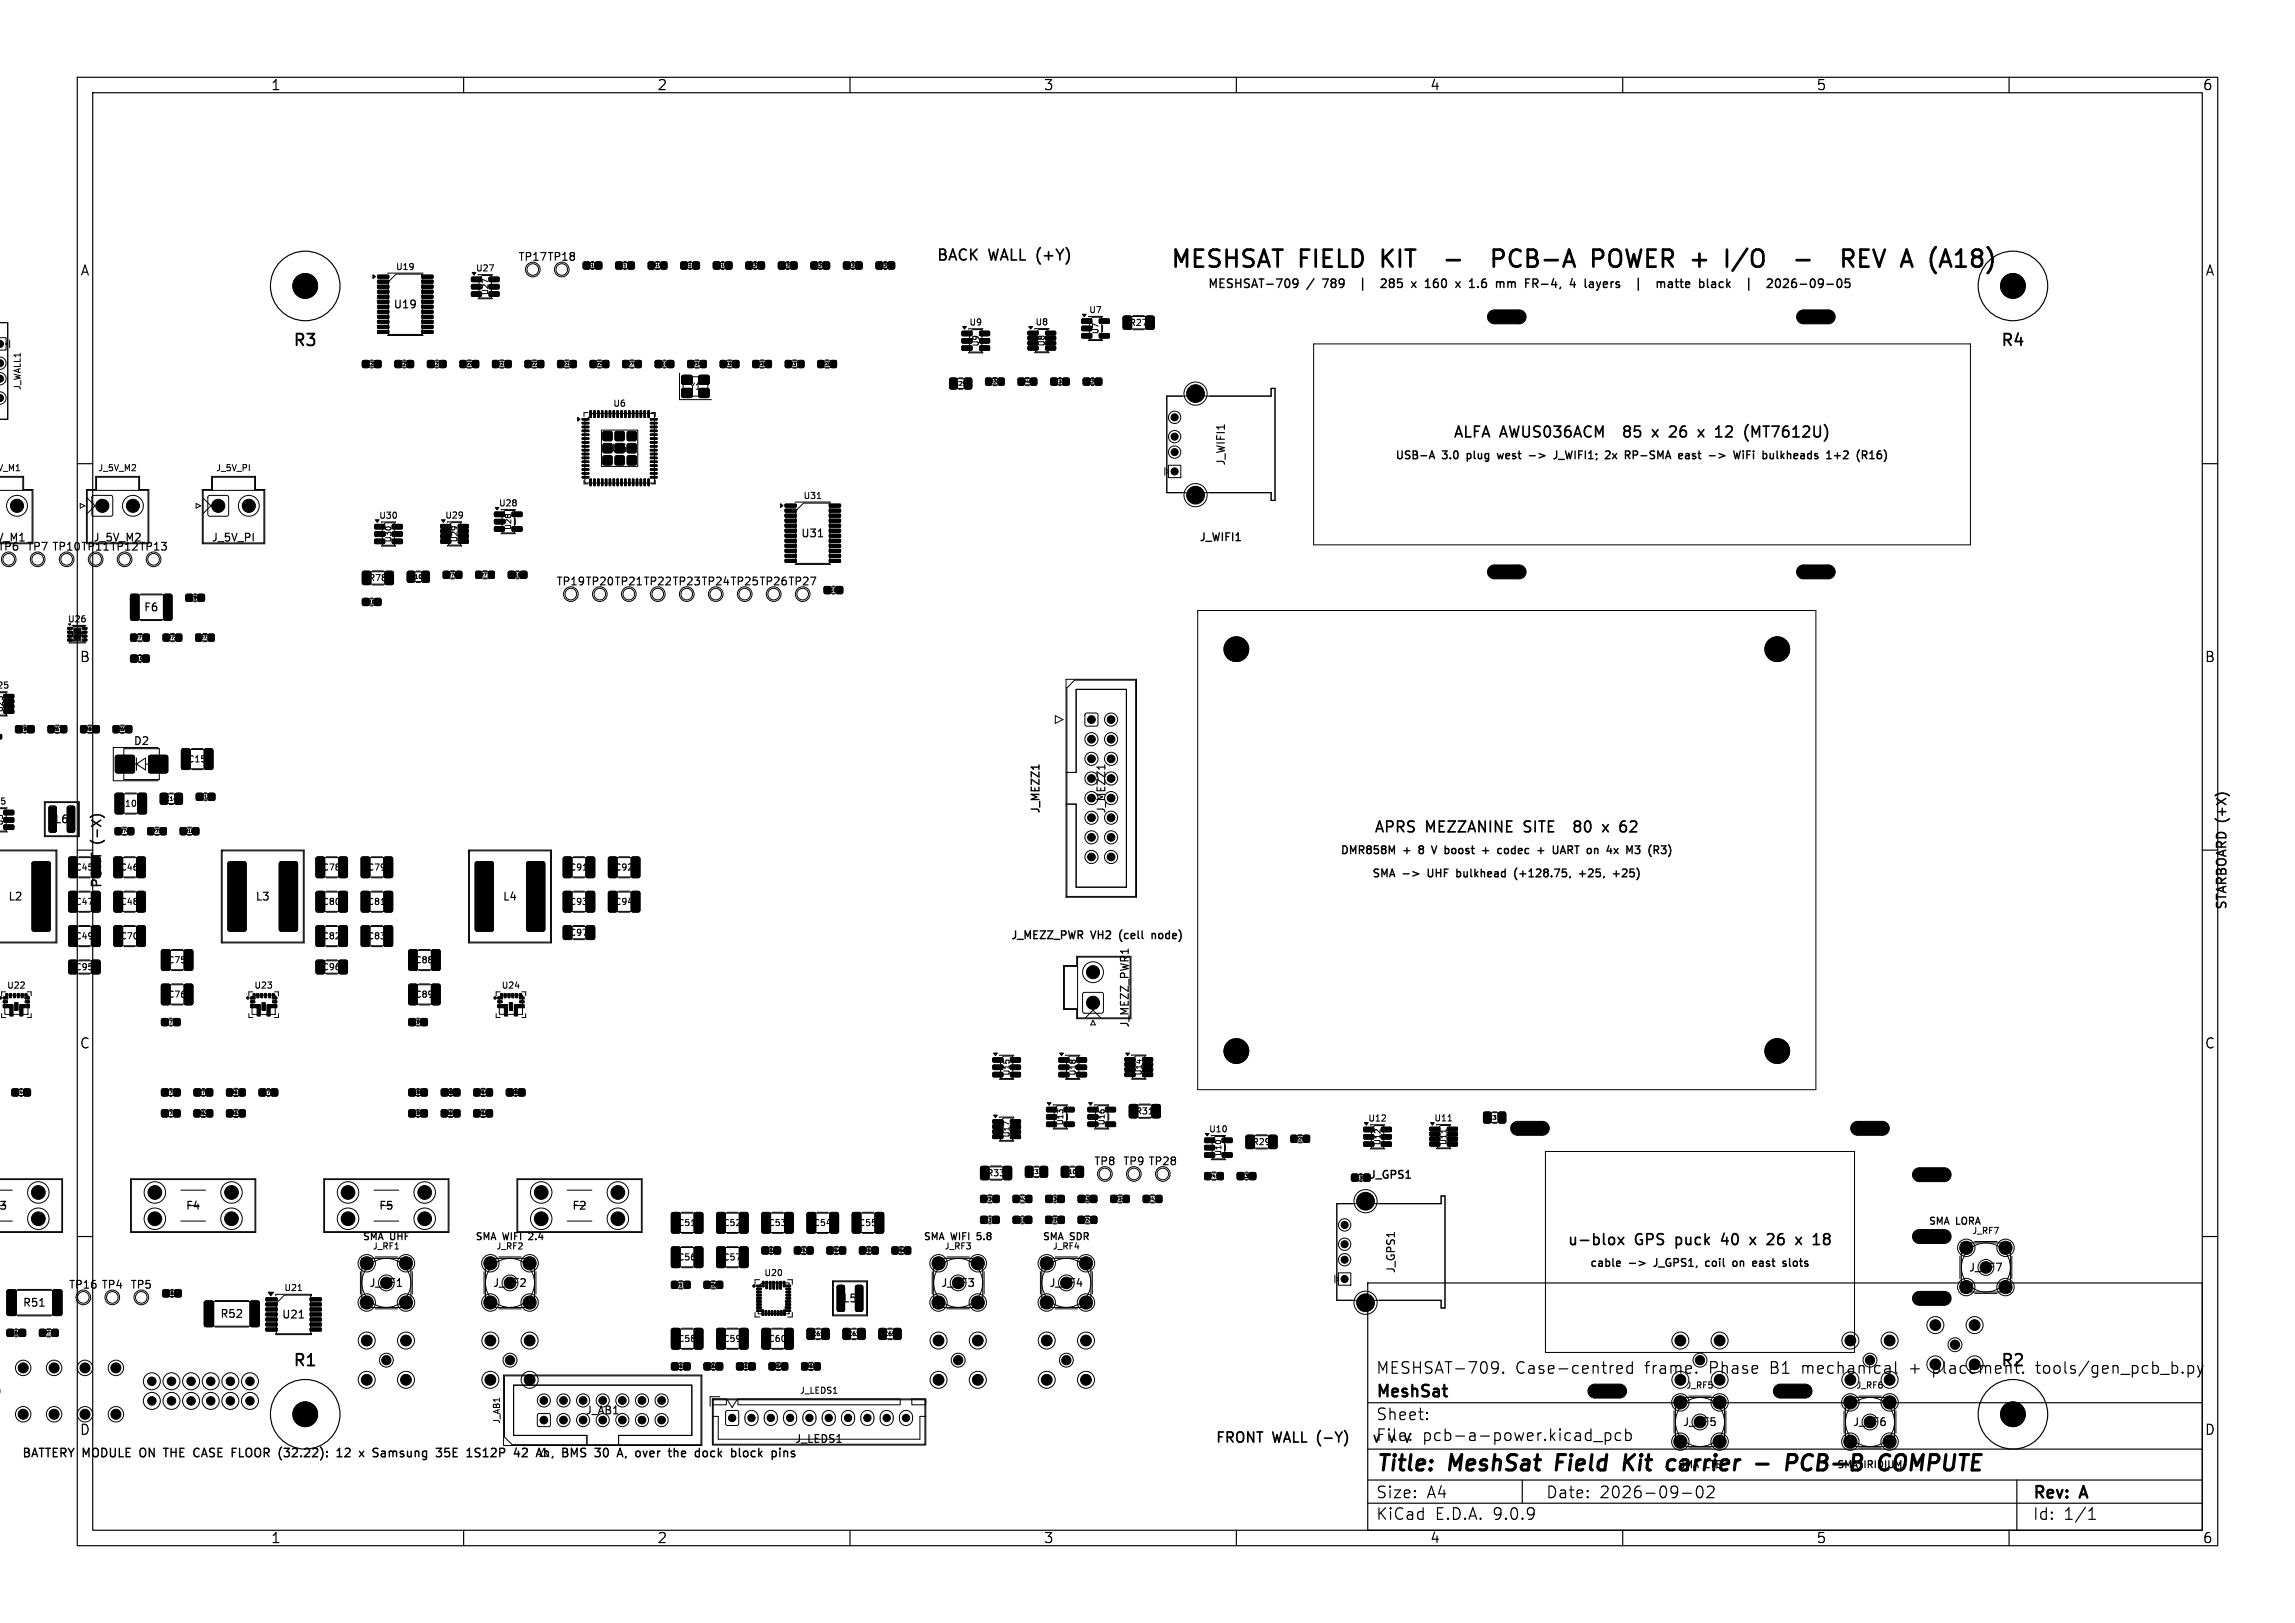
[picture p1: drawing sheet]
<svg xmlns="http://www.w3.org/2000/svg" width="297mm" height="210mm" viewBox="0 0 297 210" stroke-linecap="round" stroke-linejoin="round" font-family="sans-serif">
<defs><g id="words">
<g font-size="3.1">
<text x="151.3" y="35.1">MESHSAT FIELD</text>
<text x="179.4" y="35.1">KIT</text>
<text x="196.2" y="35.1">PCB-A</text>
<text x="209.7" y="35.1">POWER +</text>
<text x="228.2" y="35.1">I/O</text>
<text x="238.4" y="35.1">-</text>
<text x="245.8" y="35.1">REV A (A18)</text>
</g>
<g font-size="2.8">
<text x="178" y="190.9">Title:</text>
<text x="187.7" y="190.9">MeshSat</text>
<text x="202.3" y="190.9">Field</text>
<text x="211.8" y="190.9">Kit</text>
<text x="218.2" y="190.9">carrier</text>
<text x="230.5" y="190.9">-</text>
<text x="235.3" y="190.9">PCB-B</text>
<text x="248.1" y="190.9">COMPUTE</text>
</g>
<g font-size="2.1">
<text x="37.8" y="45.1">R3</text>
<text x="258.8" y="45.1">R4</text>
<text x="37.8" y="177.1">R1</text>
<text x="178" y="178">MESHSAT-709.</text>
<text x="196.1" y="178">Case-centred</text>
<text x="212.9" y="178">frame.</text>
<text x="221.4" y="178">Phase</text>
<text x="229.4" y="178">B1</text>
<text x="233.6" y="178">mechanical</text>
<text x="247.7" y="178">+</text>
<text x="250.8" y="178">placement.</text>
<text x="258.8" y="177.1">R2</text>
<text x="264.4" y="178">tools/gen_pcb_b.py</text>
<text x="178" y="184">Sheet:</text>
<text x="178" y="181.2">MeshSat</text>
<text x="178" y="186.7">File:</text>
<text x="184.1" y="186.7">pcb-a-power.kicad_pcb</text>
<text x="178" y="196.9">KiCad</text>
<text x="178" y="194.1">Size:</text>
<text x="184.7" y="194.1">A4</text>
<text x="185.7" y="196.9">E.D.A.</text>
<text x="193.3" y="196.9">9.0.9</text>
<text x="200" y="194.1">Date:</text>
<text x="207" y="194.1">2026-09-02</text>
<text x="263" y="194.3">Rev:</text>
<text x="263" y="196.9">Id:</text>
<text x="267.1" y="196.9">1/1</text>
<text x="269.4" y="194.3">A</text>
</g>
<g font-size="1.9">
<text x="121.1" y="34">BACK</text>
<text x="128" y="34">WALL (+Y)</text>
<text x="188" y="56.9">ALFA AWUS036ACM</text>
<text x="210.9" y="56.9">85</text>
<text x="217.5" y="56.9">26</text>
<text x="221.7" y="56.9">x</text>
<text x="224.2" y="56.9">12</text>
<text x="228.4" y="56.9">(MT7612U)</text>
<text x="177.7" y="108">APRS</text>
<text x="184.5" y="108">MEZZANINE</text>
<text x="197.6" y="108">SITE</text>
<text x="204.8" y="108">80</text>
<text x="208.9" y="108">x</text>
<text x="211.5" y="108">62</text>
<text x="202.7" y="161.4">u-blox</text>
<text x="211.6" y="161.4">GPS</text>
<text x="217.2" y="161.4">puck</text>
<text x="223.5" y="161.4">40</text>
<text x="230.2" y="161.4">26</text>
<text x="234.3" y="161.4">x</text>
<text x="236.9" y="161.4">18</text>
</g>
<g font-size="1.8">
<text x="35" y="11.9">1</text>
<text x="85" y="11.9">2</text>
<text x="135" y="11.9">3</text>
<text x="185" y="11.9">4</text>
<text x="235" y="11.9">5</text>
<text x="285" y="11.9">6</text>
<text x="10.3" y="35.9">A</text>
<text x="285.4" y="35.9">A</text>
<text x="10.3" y="85.9">B</text>
<text x="285.3" y="85.9">B</text>
<text x="10.3" y="135.9">C</text>
<text x="285.3" y="135.9">C</text>
<text x="10.3" y="185.9">D</text>
<text x="285.3" y="185.9">D</text>
<text x="157.2" y="187">FRONT</text>
<text x="164.7" y="187">WALL (-Y)</text>
<text x="179.4" y="187">v</text>
<text x="181.8" y="187">v</text>
<text x="184.2" y="187">v</text>
<text x="35" y="199.9">1</text>
<text x="85" y="199.9">2</text>
<text x="135" y="199.9">3</text>
<text x="185" y="199.9">4</text>
<text x="235" y="199.9">5</text>
<text x="285" y="199.9">6</text>
</g>
<g font-size="1.7">
<text x="13.4" y="109.2" transform="rotate(-90 13.4 109.2)">(-X)</text>
<text x="13.4" y="115" transform="rotate(-90 13.4 115)">PORT</text>
<text x="288.4" y="117.8" transform="rotate(-90 288.4 117.8)">STARBOARD (+X)</text>
</g>
<g font-size="1.5">
<text x="156.2" y="37.5">MESHSAT-709</text>
<text x="169.2" y="37.5">/</text>
<text x="171.5" y="37.5">789</text>
<text x="180.3" y="37.5">285</text>
<text x="184.6" y="37.5">x</text>
<text x="186.6" y="37.5">160</text>
<text x="191" y="37.5">x</text>
<text x="193" y="37.5">1.6</text>
<text x="196.8" y="37.5">mm</text>
<text x="200.9" y="37.5">FR-4,</text>
<text x="207" y="37.5">4</text>
<text x="209.2" y="37.5">layers</text>
<text x="216.4" y="37.5">|</text>
<text x="219.8" y="37.5">matte</text>
<text x="225.6" y="37.5">black</text>
<text x="232.3" y="37.5">|</text>
<text x="235.7" y="37.5">2026-09-05</text>
<text x="2.8" y="188.8">BATTERY</text>
<text x="10.7" y="188.8">MODULE</text>
<text x="18.4" y="188.8">ON</text>
<text x="21.8" y="188.8">THE</text>
<text x="26" y="188.8">CASE FLOOR</text>
<text x="37.6" y="188.8">(32.22):</text>
<text x="45.5" y="188.8">12</text>
<text x="48.7" y="188.8">x</text>
<text x="50.8" y="188.8">Samsung</text>
<text x="59.3" y="188.8">35E</text>
<text x="63.6" y="188.8">1S12P</text>
<text x="70" y="188.8">42</text>
<text x="73.3" y="188.8">Ah,</text>
<text x="76.9" y="188.8">BMS</text>
<text x="81.5" y="188.8">30</text>
<text x="84.7" y="188.8">A,</text>
<text x="87.4" y="188.8">over</text>
<text x="92" y="188.8">the</text>
<text x="95.7" y="188.8">dock</text>
<text x="100.7" y="188.8">block</text>
</g>
<g font-size="1.4">
<text x="67" y="34">TP17 TP18</text>
<text x="50.8" y="40.1">U19</text>
<text x="79.1" y="58.7">U6</text>
<text x="180.5" y="59.7">USB-A</text>
<text x="186.7" y="59.7">3.0</text>
<text x="190.2" y="59.7">plug</text>
<text x="194.5" y="59.7">west</text>
<text x="198.9" y="59.7">-&gt;</text>
<text x="202.5" y="59.7">J_WIFI1;</text>
<text x="209.5" y="59.7">2x</text>
<text x="212.3" y="59.7">RP-SMA</text>
<text x="219.6" y="59.7">east</text>
<text x="223.9" y="59.7">-&gt;</text>
<text x="227.4" y="59.7">WiFi</text>
<text x="231.5" y="59.7">bulkheads</text>
<text x="240.1" y="59.7">1+2</text>
<text x="158.7" y="60.3" transform="rotate(-90 158.7 60.3)">J_WIFI1</text>
<text x="-.8" y="70.3">V_M1</text>
<text x="-.4" y="71.5">TP6</text>
<text x="3.4" y="71.5">TP7 TP10</text>
<text x="10.4" y="71.5">TP11 TP12 TP13</text>
<text x="12" y="70.3">J_5V_M2</text>
<text x="27.3" y="70.3">J_5V_PI</text>
<text x="103.6" y="69.7">U31</text>
<text x="155.1" y="70.3">J_WIFI1</text>
<text x="71.9" y="76">TP19 TP20 TP21 TP22 TP23 TP24 TP25 TP26 TP27</text>
<text x="18.5" y="79.3">F6</text>
<text x="17.2" y="96.6">D2</text>
<text x="7" y="106.7">L6</text>
<text x="134.8" y="105.4" transform="rotate(-90 134.8 105.4)">J_MEZZ1</text>
<text x="143.2" y="105.3" transform="rotate(-90 143.2 105.3)">J_MEZZ1</text>
<text x="173.4" y="110.8">DMR858M</text>
<text x="177.5" y="113.8">SMA</text>
<text x="181.6" y="110.8">+</text>
<text x="184" y="110.8">8</text>
<text x="185.1" y="113.8">UHF</text>
<text x="186" y="110.8">V</text>
<text x="188" y="110.8">boost</text>
<text x="189.2" y="113.8">bulkhead</text>
<text x="193.2" y="110.8">+</text>
<text x="195.5" y="110.8">codec</text>
<text x="197" y="113.8">(+128.75,</text>
<text x="201" y="110.8">+</text>
<text x="203.3" y="110.8">UART</text>
<text x="205.7" y="113.8">+25,</text>
<text x="208.1" y="110.8">on</text>
<text x="210.4" y="113.8">+25)</text>
<text x="211" y="110.8">4x</text>
<text x="213.9" y="110.8">M3</text>
<text x="1" y="116.7">L2</text>
<text x="33" y="116.7">L3</text>
<text x="65" y="116.7">L4</text>
<text x="130.7" y="121.8">J_MEZZ_PWR</text>
<text x="141.2" y="121.8">VH2</text>
<text x="145.2" y="121.8">(cell</text>
<text x="149.7" y="121.8">node)</text>
<text x="146.3" y="133.1" transform="rotate(-90 146.3 133.1)">J_MEZZ_PWR1</text>
<text x="141.5" y="151">TP8</text>
<text x="145.3" y="151">TP9 TP28</text>
<text x="177.1" y="152.8">J_GPS1</text>
<text x="-.2" y="156.7">3</text>
<text x="24" y="156.7">F4</text>
<text x="49" y="156.7">F5</text>
<text x="74" y="156.7">F2</text>
<text x="8.8" y="167">TP16</text>
<text x="13.1" y="167">TP4</text>
<text x="16.8" y="167">TP5</text>
<text x="47.7" y="166.7">J_RF1</text>
<text x="63.7" y="166.7">J_RF2</text>
<text x="121.7" y="166.7">J_RF3</text>
<text x="135.7" y="166.7">J_RF4</text>
<text x="180.7" y="164.8" transform="rotate(-90 180.7 164.8)">J_GPS1</text>
<text x="205.7" y="164.2">cable</text>
<text x="214.4" y="164.2">J_GPS1,</text>
<text x="221.4" y="164.2">coil</text>
<text x="225.3" y="164.2">on</text>
<text x="228.2" y="164.2">east</text>
<text x="232.4" y="164.2">slots</text>
<text x="254.7" y="164.7">J_RF7</text>
<text x="2.9" y="169.3">R51</text>
<text x="28.4" y="170.7">R52</text>
<text x="36.4" y="170.8">U21</text>
<text x="109" y="168.7">L5</text>
<text x="75.7" y="183.2">J_AB1</text>
<text x="217.7" y="184.7">J_RF5</text>
<text x="239.7" y="184.7">J_RF6</text>
<text x="102.8" y="186.9">J_LEDS1</text>
</g>
<g font-size="1.3">
<text x="46.8" y="160.7">SMA</text>
<text x="50.5" y="160.7">UHF</text>
<text x="61.4" y="160.7">SMA</text>
<text x="65.1" y="160.7">WIFI</text>
<text x="68.7" y="160.7">2.4</text>
<text x="119.4" y="160.7">SMA</text>
<text x="123.1" y="160.7">WIFI</text>
<text x="126.7" y="160.7">5.8</text>
<text x="134.8" y="160.7">SMA</text>
<text x="138.5" y="160.7">SDR</text>
<text x="249.5" y="158.7">SMA</text>
<text x="253.1" y="158.7">LORA</text>
<text x="217.1" y="190.2">SMA</text>
<text x="220.7" y="190.2">LTE</text>
<text x="237.6" y="190.2">SMA</text>
<text x="241.3" y="190.2">IRIDIUM</text>
</g>
<g font-size="1.1">
<text x="51.2" y="35.1">U19</text>
<text x="61.5" y="35.3">U27</text>
<text x="140.9" y="40.7">U7</text>
<text x="125.4" y="42.3">U9</text>
<text x="133.9" y="42.3">U8</text>
<text x="146.1" y="42.3">R27</text>
<text x="2.8" y="50.5" transform="rotate(-90 2.8 50.5)">J_WALL1</text>
<text x="79.3" y="52.8">U6</text>
<text x="89.2" y="50.6">Y1</text>
<text x="-.6" y="61.1">V_M1</text>
<text x="12.6" y="61.1">J_5V_M2</text>
<text x="27.9" y="61.1">J_5V_PI</text>
<text x="64.5" y="65.7">U28</text>
<text x="103.9" y="64.7">U31</text>
<text x="49" y="67.3">U30</text>
<text x="57.5" y="67.3">U29</text>
<text x="47.6" y="75.4">R78</text>
<text x="8.7" y="80.7">U26</text>
<text x="-.5" y="89.3">25</text>
<text x="24.3" y="98.8">C15</text>
<text x="-.9" y="104.3">U5</text>
<text x="15.3" y="104.6">C101</text>
<text x="9.7" y="112.8">C45</text>
<text x="15.5" y="112.8">C46</text>
<text x="41.7" y="112.8">C78</text>
<text x="47.5" y="112.8">C79</text>
<text x="73.7" y="112.8">C91</text>
<text x="79.5" y="112.8">C92</text>
<text x="9.7" y="117.3">C47</text>
<text x="15.5" y="117.3">C48</text>
<text x="41.7" y="117.3">C80</text>
<text x="47.5" y="117.3">C81</text>
<text x="73.7" y="117.3">C93</text>
<text x="79.5" y="117.3">C94</text>
<text x="9.7" y="121.7">C49</text>
<text x="9.7" y="125.7">C95</text>
<text x="15.5" y="121.7">C70</text>
<text x="21.7" y="124.8">C75</text>
<text x="41.7" y="125.7">C96</text>
<text x="41.7" y="121.7">C82</text>
<text x="47.5" y="121.7">C83</text>
<text x="53.7" y="124.8">C88</text>
<text x="73.7" y="121.3">C97</text>
<text x=".8" y="128.1">U22</text>
<text x="21.7" y="129.3">C76</text>
<text x="32.8" y="128.1">U23</text>
<text x="53.7" y="129.3">C89</text>
<text x="64.8" y="128.1">U24</text>
<text x="146.9" y="144.4">R31</text>
<text x="156.4" y="146.7">U10</text>
<text x="162" y="148.3">R29</text>
<text x="177" y="145.3">U12</text>
<text x="185.5" y="145.3">U11</text>
<text x="127.6" y="152.4">R33</text>
<text x="48.2" y="161.8">J_RF1</text>
<text x="64.2" y="161.8">J_RF2</text>
<text x="87.7" y="158.8">C51</text>
<text x="93.5" y="158.8">C52</text>
<text x="99.4" y="158.8">C53</text>
<text x="105.2" y="158.8">C54</text>
<text x="111.1" y="158.8">C55</text>
<text x="122.2" y="161.8">J_RF3</text>
<text x="136.2" y="161.8">J_RF4</text>
<text x="255.2" y="159.8">J_RF7</text>
<text x="36.7" y="167.2">U21</text>
<text x="87.7" y="163.3">C56</text>
<text x="93.5" y="163.3">C57</text>
<text x="98.8" y="165.3">U20</text>
<text x="87.7" y="173.8">C58</text>
<text x="93.5" y="173.8">C59</text>
<text x="99.4" y="173.8">C60</text>
<text x="218.2" y="179.8">J_RF5</text>
<text x="240.2" y="179.8">J_RF6</text>
<text x="64.9" y="184.3" transform="rotate(-90 64.9 184.3)">J_AB1</text>
<text x="103.4" y="180.5">J_LEDS1</text>
</g>
<g font-size="1">
<text x="63.3" y="38.3" transform="rotate(-90 63.3 38.3)">U27</text>
<text x="126.8" y="44.9" transform="rotate(-90 126.8 44.9)">U9</text>
<text x="135.3" y="44.9" transform="rotate(-90 135.3 44.9)">U8</text>
<text x="142.3" y="43.3" transform="rotate(-90 142.3 43.3)">U7</text>
<text x="50.8" y="70.3" transform="rotate(-90 50.8 70.3)">U30</text>
<text x="59.4" y="70.2" transform="rotate(-90 59.4 70.2)">U29</text>
<text x="66.3" y="68.7" transform="rotate(-90 66.3 68.7)">U28</text>
<text x=".5" y="92.2" transform="rotate(-90 .5 92.2)">U25</text>
<text x=".5" y="106.9" transform="rotate(-90 .5 106.9)">U5</text>
<text x="130.8" y="139.3" transform="rotate(-90 130.8 139.3)">U15</text>
<text x="139.3" y="139.3" transform="rotate(-90 139.3 139.3)">U18</text>
<text x="147.9" y="139.2" transform="rotate(-90 147.9 139.2)">U14</text>
<text x="130.8" y="147.3" transform="rotate(-90 130.8 147.3)">U17</text>
<text x="137.8" y="145.7" transform="rotate(-90 137.8 145.7)">U13</text>
<text x="143.1" y="145.7" transform="rotate(-90 143.1 145.7)">U16</text>
<text x="158.2" y="149.7" transform="rotate(-90 158.2 149.7)">U10</text>
<text x="178.8" y="148.3" transform="rotate(-90 178.8 148.3)">U12</text>
<text x="187.3" y="148.2" transform="rotate(-90 187.3 148.2)">U11</text>
</g>
<g font-size=".7">
<text x="123.5" y="50">C29</text>
<text x="53.1" y="75">C106</text>
<text x="9.2" y="82.4">U26</text>
<text x="21.4" y="103.7">C14</text>
<text x="192.6" y="145">C31</text>
<text x="133.3" y="152">C33</text>
<text x="137.8" y="152">C103</text>
<text x="105.1" y="173">C61</text>
<text x="109.7" y="173">C62</text>
<text x="114.4" y="173">C65</text>
</g>
<g font-size=".6">
<text x="76" y="34.6">C16</text>
<text x="80.3" y="34.6">C17</text>
<text x="84.5" y="34.6">R19</text>
<text x="88.7" y="34.6">C18</text>
<text x="92.9" y="34.6">C19</text>
<text x="97.1" y="34.6">C20</text>
<text x="101.3" y="34.6">C21</text>
<text x="105.5" y="34.6">C22</text>
<text x="109.7" y="34.6">C23</text>
<text x="113.9" y="34.6">C24</text>
<text x="47.5" y="47.4">C25</text>
<text x="51.7" y="47.4">C26</text>
<text x="55.9" y="47.4">C27</text>
<text x="60.1" y="47.4">R20</text>
<text x="64.3" y="47.4">R21</text>
<text x="68.5" y="47.4">R22</text>
<text x="72.7" y="47.4">R23</text>
<text x="76.9" y="47.4">R25</text>
<text x="81.2" y="47.4">R79</text>
<text x="85.2" y="47.4">C107</text>
<text x="89.6" y="47.4">R34</text>
<text x="93.8" y="47.4">R35</text>
<text x="98" y="47.4">R36</text>
<text x="102.2" y="47.4">R37</text>
<text x="106.4" y="47.4">R38</text>
<text x="128.1" y="49.7">R26</text>
<text x="132.3" y="49.7">R40</text>
<text x="136.5" y="49.7">C34</text>
<text x="140.8" y="49.7">C28</text>
<text x="24.6" y="77.6">C99</text>
<text x="57.9" y="74.7">R76</text>
<text x="62.1" y="74.7">R77</text>
<text x="66.2" y="74.7">C104</text>
<text x="107" y="76.6">C108</text>
<text x="17.5" y="82.8">R71</text>
<text x="21.7" y="82.8">R72</text>
<text x="25.9" y="82.8">R73</text>
<text x="47.3" y="78.2">C105</text>
<text x="17.3" y="85.5">C100</text>
<text x="2.6" y="94.6">C98</text>
<text x="6.8" y="94.6">R67</text>
<text x="11" y="94.6">R68</text>
<text x="15.2" y="94.6">R69</text>
<text x="15.5" y="107.8">R74</text>
<text x="19.7" y="107.8">R75</text>
<text x="23.9" y="107.8">R18</text>
<text x="26" y="103.4">C13</text>
<text x="21.5" y="132.5">C77</text>
<text x="53.5" y="132.5">C90</text>
<text x="2.1" y="141.6">C40</text>
<text x="21.5" y="141.6">C71</text>
<text x="25.7" y="141.6">C72</text>
<text x="29.9" y="141.6">R61</text>
<text x="34.1" y="141.6">C73</text>
<text x="53.5" y="141.6">C84</text>
<text x="57.7" y="141.6">C85</text>
<text x="61.9" y="141.6">R64</text>
<text x="66.1" y="141.6">C86</text>
<text x="21.5" y="144.4">C74</text>
<text x="25.7" y="144.4">R62</text>
<text x="29.9" y="144.4">R63</text>
<text x="53.5" y="144.4">C87</text>
<text x="57.7" y="144.4">R65</text>
<text x="61.9" y="144.4">R66</text>
<text x="167.6" y="147.6">R28</text>
<text x="127.5" y="155.4">R30</text>
<text x="131.7" y="155.4">R42</text>
<text x="135.9" y="155.4">C36</text>
<text x="140.1" y="155.4">C32</text>
<text x="144.3" y="155.4">R32</text>
<text x="148.5" y="155.4">R43</text>
<text x="156.5" y="152.5">R41</text>
<text x="160.7" y="152.5">C35</text>
<text x="175.5" y="152.7">C30</text>
<text x="127.5" y="158.1">C37</text>
<text x="131.5" y="158.1">C102</text>
<text x="135.9" y="158.1">R39</text>
<text x="140.1" y="158.1">R24</text>
<text x="21.6" y="167.6">C68</text>
<text x="87.5" y="166.5">R57</text>
<text x="91.7" y="166.5">R58</text>
<text x="99.2" y="162.1">C63</text>
<text x="103.4" y="162.1">R53</text>
<text x="107.6" y="162.1">R54</text>
<text x="111.8" y="162.1">R55</text>
<text x="116" y="162.1">R56</text>
<text x="1.5" y="172.8">C69</text>
<text x="5.7" y="172.8">RT1</text>
<text x="87.5" y="177.1">C64</text>
<text x="91.7" y="177.1">C66</text>
<text x="95.9" y="177.1">C67</text>
<text x="100.1" y="177.1">R59</text>
<text x="104.3" y="177.1">R60</text>
</g>
</g></defs>
<g fill="none" stroke="#000" stroke-width=".15">
<path d="M10 10h277v190h-277zM12 12h273v186h-273zM60 10v2M110 10v2M160 10v2M210 10v2M260 10v2M38.7 36.5v1M38.7 36.9h.6M39.3 36.5v1M39.7 36.5h.6l-.3 .3 .3 .1v.5l-.2 .1-.4-.1M259.7 36.5v1"/>
<path d="M259.7 36.9h.6M260.3 36.5v1M261 36.4l-.3 .7h.7M261.2 36.8v.7M2.6 70h.5M10 60h2M105.9 69.5h.6M285 60h2M143 99v.5M159.2 83.5v1M159.2 83.9h.6M159.8 83.5v1"/>
<path d="M160.2 83.5h.7l-.5 1M229.2 83.9h.6M229.2 83.5v1M229.8 83.5v1M230.4 83.9l-.2-.2 .2-.2h.2l.2 .1-.2 .3M230.4 83.9l-.2 .2 .1 .3 .1 .1h.2l.2-.2v-.2l-.2-.2M230.4 83.9h.2M10 110h2M285 110h2M159.2 135.5v1M159.2 135.9h.6M159.8 135.5v1"/>
<path d="M160.8 135.5h-.5l-.1 .4 .2-.1 .3 .1 .1 .1v.4l-.2 .1-.4-.1M229.2 135.5v1M229.2 135.9h.6M229.8 135.5v1M230.7 135.5a.4 .4 0 0 0-.5 .4v.4l.1 .1 .3 .1 .2-.1v-.4l-.1-.1-.3-.1-.2 .2M5.1 169h.6M10 160h2M38.7 170.5h.6M177 166h108v32h-108zM193.3 176.2h.3l.2 .1a.99 .99 0 0 1-.3 1.4h-.3M193.9 176.8l-.2 .3h-.4M194.5 177.6h.1l-.1 .1"/>
<path d="M194.5 177.6v.1M209.2 177.2l.8-.1-.1-.3-.4-.1-.3 .2 .1 .7 .2 .1 .4-.1M211.2 176.8l-.4-.1-.3 .3v.4l.2 .2 .1 .1 .4-.1M211.2 176.2v1.5M219.5 177.6v.1M219.5 177.6h.1l-.1 .1M245.3 176.2v1.3l.2 .2M263.5 176.7h.5M263.7 176.2v1.4M283.2 176.8l.4-.1 .3 .3v.4l-.2 .2-.1 .1-.4-.1M284.4 176.7l.3 1M284.7 177.7l-.1 .4-.2 .1"/>
<path d="M285 160h2M285.1 176.7l-.4 1M38.7 182.5v1M38.7 182.9h.6M39.3 182.5v1M39.7 183.5h.6M39.7 182.7l.3-.2v1M60 198v2M110 198v2M160 198v2M177 194.5h108M177 191.5h108"/>
<path d="M177 187.5h108M177 181.5h108M184.7 183.6v.1M184.7 183.6h-.1l.1 .1M184.7 182.8v.1M184.7 182.8h-.1l.1 .1M197 191.5v3M206.2 186.5h1.2M207.7 185.4v1.5M207.7 185.5l.5-.1 .3 .3v.4l-.2 .2-.1 .1-.5-.1M209.7 185.5l-.4-.1-.3 .3v.4l.2 .2 .1 .1 .4-.1M210 198v2"/>
<path d="M210.4 185.5l.4-.1 .3 .3v.4l-.1 .2-.2 .1-.4-.1M210.4 184.9v1.5M217.7 193.2h1.2M219.7 192.4a.36 .36 0 0 1 .6 .2 .77 .77 0 0 1-.4 1.2 1 1 0 0 1-.2-1.4zM221 192.4l.2-.1h.3a.41 .41 0 0 1 .2 .6l-.8 .9h.9M259.7 182.9h.6M259.7 182.5v1M260 198v2M260.3 182.5v1M260.7 182.6l.4-.1 .2 .1v.1l-.6 .8h.6M261 191.5v6.5M270.3 196.6h.9"/>
<path d="M270.3 195.5l.4-.4v1.5"/>
<circle cx="39.5" cy="37" r="4.5"/>
<circle cx="260.5" cy="37" r="4.5"/>
<circle cx="39.5" cy="183" r="4.5"/>
<circle cx="260.5" cy="183" r="4.5"/>
</g>
<path d="M201.6 188.2l-.2 2M210.4 188.2l-.2 2M210.6 189.1l.7 1.1M211.6 188.2l-1.3 1.2M216.6 188.9l.2 .1M227.3 189.4h1.5M232.4 189.1a.51 .51 0 0 0-.2-.9h-.7l-.3 2M234.6 188.4a.73 .73 0 0 0-1.2 .3 .97 .97 0 0 0 .4 1.5l.6-.2M245.3 188.9a.71 .71 0 0 1 .5-.7 .71 .71 0 0 1 .8 .3v.4l-.2 1M247.6 188.2l-.3 2" fill="none" stroke="#000" stroke-width=".4"/>
<g fill="none" stroke="#000" stroke-width=".13">
<path d="M48.9 35.6h1.4v.3l-1.4 .1zM48.9 36.3h1.4v.3h-1.4zM48.9 36.9h1.4v.3l-1.4 .1zM48.9 37.6h1.4v.3h-1.4zM48.9 38.2h1.4v.3l-1.4 .1zM48.9 38.9h1.4v.3h-1.4zM48.9 39.5h1.4v.3l-1.4 .1zM50.1 35.3h4.7M50.2 36.5l1.1-1h3.3v7.8h-4.4zM54.6 39.5h1.4v.3l-1.4 .1zM54.6 38.9h1.4v.3h-1.4zM54.6 38.2h1.4v.3l-1.4 .1z"/>
<path d="M54.6 37.6h1.4v.3h-1.4zM54.6 36.9h1.4v.3l-1.4 .1zM54.6 36.3h1.4v.3h-1.4zM54.6 35.6h1.4v.3l-1.4 .1zM61 35.9h1.2l.1 .1v.4l-.1 .1-1.1-.1-.1-.1zM61 36.8h1.2l.1 .2v.3l-.1 .1h-1.1l-.1-.1zM61 37.8h1.2l.1 .1v.4l-.1 .1-1.1-.1-.1-.1zM61.9 35.5h1.8M61.9 38.6h1.8M62.4 35.7h1.2v2.9h-1.6v-2.5zM63.3 37.8h1.2l.1 .1v.4l-.2 .1-1-.1-.1-.1zM63.3 36.8h1.2l.1 .2v.3l-.2 .1h-1l-.1-.1z"/>
<path d="M63.3 35.9h1.2l.1 .1v.4l-.2 .1-1-.1-.1-.1zM75.5 33.9h.2h.6l.1 .2-.1 .7h-.2h-.6v-.2zM75.9 34h1.6v.8h-1.6zM76.5 33.8h.3M76.5 34.9h.3M77.1 33.9h.1h.6l.1 .2-.1 .7h-.1h-.6l-.1-.2zM79.7 33.9h.2h.6l.1 .2-.1 .7h-.2h-.6v-.2zM80.1 34h1.6v.8h-1.6zM80.7 33.8h.3M80.7 34.9h.3M81.3 33.9h.1h.6l.1 .2-.1 .7h-.1h-.6l-.1-.2zM83.9 33.9h.7v.9h-.7z"/>
<path d="M84.3 33.9h1.6v.9h-1.6zM84.9 33.8h.4M84.9 34.9h.4M85.6 33.9h.7v.9h-.7zM88.2 33.9h.1h.6l.1 .2-.1 .7h-.1h-.6l-.1-.2zM88.5 34h1.6v.8h-1.6zM89.2 33.8h.3M89.2 34.9h.3M89.7 33.9h.2h.6v.2v.7h-.2h-.6l-.1-.2zM92.4 33.9h.1h.6l.1 .2-.1 .7h-.1h-.6l-.1-.2zM92.7 34h1.6v.8h-1.6zM93.4 33.8h.3"/>
<path d="M93.4 34.9h.3M93.9 33.9h.2h.6v.2v.7h-.2h-.6l-.1-.2zM96.6 33.9h.1h.6l.1 .2-.1 .7h-.1h-.6l-.1-.2zM96.9 34h1.6v.8h-1.6zM97.6 33.8h.3M97.6 34.9h.3M98.1 33.9h.2h.6l.1 .2-.1 .7h-.2h-.6v-.2zM100.8 33.9h.1h.6l.1 .2-.1 .7h-.1h-.6l-.1-.2zM101.1 34h1.6v.8h-1.6zM101.8 33.8h.3M101.8 34.9h.3M102.2 34.5h.2"/>
<path d="M102.3 33.9h.2h.6l.1 .2-.1 .7h-.2h-.6v-.2zM105 33.9h.1h.7v.2v.7h-.2h-.6l-.1-.2zM105.4 34h1.6v.8h-1.6zM106 33.8h.3M106 34.9h.3M106.5 33.9h.2h.6l.1 .2-.1 .7h-.2h-.6v-.2zM109.2 33.9h.2h.6v.2v.7h-.2h-.6l-.1-.2zM109.6 34h1.6v.8h-1.6zM110.2 33.8h.3M110.2 34.9h.3M110.8 33.9h.1h.6l.1 .2-.1 .7h-.1h-.6l-.1-.2zM113.4 33.9h.2h.6v.2v.7h-.2h-.6l-.1-.2z"/>
<path d="M113.8 34h1.6v.8h-1.6zM114.4 33.8h.3M114.4 34.9h.3M115 33.9h.1h.6l.1 .2-.1 .7h-.1h-.6l-.1-.2zM-.1 41.8h1.1v12.5h-1.1M-.1 43.7h.9v1.6h-.8M0 46.2a.79 .79 0 0 1 .8 .8 .79 .79 0 0 1-.9 .8M0 48.2a.79 .79 0 0 1 .8 .8 .79 .79 0 0 1-.9 .8M0 50.7a.79 .79 0 0 1 .8 .8 .79 .79 0 0 1-.9 .8M1 44.3l-.2 .2 .2 .3M1.2 44v1M46.9 46.7l.2-.1 .6 .1 .1 .2-.1 .6-.1 .1-.7-.1v-.1z"/>
<path d="M47.3 46.7h1.6v.8h-1.6zM48 46.6h.2M48 47.6h.2M48.5 46.7l.2-.1 .6 .1v.2v.6l-.2 .1-.6-.1-.1-.1zM48.9 40.2h1.4v.3h-1.4zM48.9 40.8h1.4v.3l-1.4 .1zM48.9 41.5h1.4v.3h-1.4zM48.9 42.1h1.4v.3l-1.4 .1zM48.9 42.8h1.4v.3h-1.4zM50.1 43.4h4.7M51.2 46.7l.1-.1 .6 .1 .1 .2-.1 .6-.1 .1-.6-.1-.1-.1zM51.5 46.7h1.6v.8h-1.6z"/>
<path d="M52.2 46.6h.3M52.2 47.6h.3M52.7 46.7l.2-.1 .6 .1v.2v.6l-.2 .1-.6-.1-.1-.1zM54.6 42.8h1.4v.3h-1.4zM54.6 42.1h1.4v.3l-1.4 .1zM54.6 41.5h1.4v.3h-1.4zM54.6 40.8h1.4v.3l-1.4 .1zM54.6 40.2h1.4v.3h-1.4zM55.4 46.7l.1-.1 .6 .1 .1 .2-.1 .6-.1 .1-.6-.1-.1-.1zM55.7 46.7h1.6v.8h-1.6zM56.4 46.6h.3M56.4 47.6h.3"/>
<path d="M56.9 46.7l.2-.1 .6 .1v.2v.6l-.2 .1-.6-.1v-.1zM59.6 46.7h.7v.8h-.7zM59.9 46.7h1.6v.8h-1.6zM60.5 46.6h.5M60.5 47.6h.5M61.2 46.7h.7v.8h-.7zM63.8 46.7h.7v.8h-.7zM64.1 46.7h1.6v.8h-1.6zM64.7 46.6h.5M64.7 47.6h.5M65.2 47.3h.2M65.4 46.7h.7v.8h-.7z"/>
<path d="M68 46.7h.7v.8h-.7zM68.4 46.7h1.6v.8h-1.6zM68.9 46.6h.5M68.9 47.6h.5M69.6 46.7h.7v.8h-.7zM72.2 46.7h.7v.8h-.7zM72.6 46.7h1.6v.8h-1.6zM73.1 46.6h.5M73.1 47.6h.5M73.8 46.7h.7v.8h-.7zM75.4 54.2h.8v.1l-.8 .1zM75.4 54.7h.8v.1l-.8 .1z"/>
<path d="M75.4 55.2h.8v.1l-.8 .1zM75.4 55.7h.8v.1l-.8 .1zM75.4 56.2h.8v.1l-.8 .1zM75.4 56.7h.8v.1l-.8 .1zM75.4 57.2h.8v.1l-.8 .1zM75.4 57.7h.8v.1l-.8 .1zM75.4 58.2h.8v.1l-.8 .1zM75.4 58.7h.8v.1l-.8 .1zM75.4 59.2h.8v.1l-.8 .1zM75.4 59.7h.8v.1l-.8 .1zM75.7 54.5l1-1h8v9h-9zM76.1 53.4h-.5v.5"/>
<path d="M76.4 53.2h.1v.8h-.2zM76.4 46.7h.7v.8h-.7zM76.8 46.7h1.6v.8h-1.6zM76.9 53.2h.1v.8h-.2zM77.3 46.6h.5M77.3 47.6h.5M77.4 53.2h.1v.8h-.2zM77.8 55.7h4.7v4.7h-4.7zM77.9 53.2h.1v.8h-.2zM78.1 46.7h.6v.8h-.6zM78.4 53.2h.1v.8h-.2zM78.9 53.2h.1v.8h-.2z"/>
<path d="M79.4 53.2h.1v.8h-.2zM79.9 53.2h.1v.8h-.2zM80.4 53.2h.1v.8h-.2zM80.6 46.7h.7v.8h-.7zM80.9 53.2h.1v.8h-.2zM81 46.7h1.6v.8h-1.6zM81.4 53.2h.1v.8h-.2zM81.5 46.6h.5M81.5 47.6h.5M81.9 53.2h.1v.8h-.2zM82.3 46.7h.7v.8h-.7zM82.4 53.2h.1v.8h-.2z"/>
<path d="M82.9 53.2h.1v.8h-.2zM83.4 53.2h.1v.8h-.2zM83.9 53.2h.1v.8h-.2zM84.2 59.7h.8v.1l-.8 .1zM84.2 59.2h.8v.1l-.8 .1zM84.2 58.7h.8v.1l-.8 .1zM84.2 58.2h.8v.1l-.8 .1zM84.2 57.7h.8v.1l-.8 .1zM84.2 57.2h.8v.1l-.8 .1zM84.2 56.7h.8v.1l-.8 .1zM84.2 56.2h.8v.1l-.8 .1zM84.2 55.7h.8v.1l-.8 .1z"/>
<path d="M84.2 55.2h.8v.1l-.8 .1zM84.2 54.7h.8v.1l-.8 .1zM84.2 54.2h.8v.1l-.8 .1zM84.3 53.4h.5v.5M84.8 46.7l.2-.1 .6 .1 .1 .2-.1 .6-.2 .1-.6-.1v-.1zM85.2 46.7h1.6v.8h-1.6zM85.9 46.6h.2M85.9 47.6h.2M86.4 46.7l.1-.1 .7 .1v.2v.6l-.2 .1-.6-.1-.1-.1zM86.4 46.9h.3l-.2 .4M87.9 48.3v3.4h4.2M88.3 50.3h.2h1l.1 .2-.1 .9-.2 .1-1-.1-.1-.2z"/>
<path d="M88.3 48.6h.2h1l.1 .2-.1 .9-.2 .1-1-.1-.1-.2zM88.4 48.8h3.2v2.5h-2.6l-.6-.7zM89 46.7h.7v.8h-.7zM89.4 46.7h1.6v.8h-1.6zM90 46.6h.4M90 47.6h.4M90.5 50.3h.1h1.1l.1 .2-.1 .9-.1 .1-1.1-.1-.1-.2zM90.5 48.6h.1h1.1l.1 .2-.1 .9-.1 .1-1.1-.1-.1-.2zM90.7 46.7h.7v.8h-.7zM93.2 46.7h.7v.8h-.7zM93.6 46.7h1.6v.8h-1.6zM94.2 46.6h.5"/>
<path d="M94.2 47.6h.5M94.9 46.7h.7v.8h-.7zM97.5 46.7h.6v.8h-.6zM97.8 46.7h1.6v.8h-1.6zM98.4 46.6h.5M98.4 47.6h.5M99.1 46.7h.7v.8h-.7zM101.7 46.7h.7v.8h-.7zM102 46.7h1.6v.8h-1.6zM102.6 46.6h.5M102.6 47.6h.5M103.3 46.7h.7v.8h-.7z"/>
<path d="M105.9 46.7h.7v.8h-.7zM106.2 46.7h1.6v.8h-1.6zM106.8 46.6h.5M106.8 47.6h.5M107.5 46.7h.7v.8h-.7zM122.9 49l.7-.1 .3 .2v1l-.2 .2-.6 .1-.2-.2v-1zM123.3 49h2v1.3h-2zM124.1 48.9h.5M124.1 50.4h.5M124.5 42.9h1.2l.1 .1v.4l-.2 .1-1-.1-.1-.1zM124.5 43.8h1.2l.1 .2v.3l-.2 .1h-1l-.1-.1zM124.5 44.8h1.2l.1 .1v.4l-.2 .1-1-.1-.1-.1z"/>
<path d="M124.8 49l.7-.1 .3 .2v1l-.2 .2-.6 .1-.2-.2v-1zM125.4 42.5l1.8 .1M125.4 45.6h1.8M125.9 42.7h1.2v2.9h-1.6v-2.5zM126.8 44.8h1.2l.1 .1v.4l-.2 .1-1.1-.1-.1-.1zM126.8 43.8h1.2l.1 .2v.3l-.2 .1h-1.1l-.1-.1zM126.8 42.9h1.2l.1 .1v.4l-.2 .1-1.1-.1-.1-.1zM127.6 49h.7v.8h-.7zM128 49h1.6v.8h-1.6zM128.5 49.9h.5M128.5 48.9h.5M129.2 49h.7v.8h-.7z"/>
<path d="M131.8 49h.7v.8h-.7zM132.2 49h1.6v.8h-1.6zM132.7 49.9h.5M132.7 48.9h.5M133.1 42.9h1.2v.4l-.1 .1-1.1-.1-.1-.1zM133.1 43.5h1.2v.4l-.1 .1h-1.1l-.1-.1zM133.1 44.2h1.2v.4l-.1 .1-1.1-.1-.1-.1zM133.1 44.8h1.2v.4l-.1 .1h-1.1l-.1-.1zM133.4 49h.7v.8h-.7zM133.9 45.6h1.8M133.9 42.5h1.8v.1M134.4 42.6h1.2v2.9h-1.6v-2.5z"/>
<path d="M135.3 44.8h1.2l.1 .4-.1 .1h-1.1l-.1-.1zM135.3 44.2h1.2l.1 .4-.1 .1-1.1-.1-.1-.1zM135.3 43.5h1.2l.1 .4-.1 .1h-1.1l-.1-.1zM135.3 42.9h1.2l.1 .4-.1 .1-1.1-.1-.1-.1zM136 49l.2-.1 .6 .1v.1v.7l-.2 .1-.6-.1-.1-.2zM136.4 49h1.6v.8h-1.6zM137 48.9h.3M137 49.9h.3M137.6 49l.1-.1 .6 .1 .1 .1-.1 .7-.1 .1-.6-.1-.1-.2zM140 41.3h1.2l.1 .1v.4l-.1 .1-1.1-.1-.1-.1zM140 42.2h1.2l.1 .2v.3l-.1 .1h-1.1l-.1-.1zM140 43.2h1.2l.1 .1v.4l-.1 .1-1.1-.1-.1-.1z"/>
<path d="M140.2 49l.2-.1 .6 .1 .1 .1-.1 .7-.2 .1-.6-.1v-.2zM140.6 49h1.6v.8h-1.6zM140.9 40.9l1.8 .1M140.9 44h1.8M141.2 48.9h.3M141.2 49.9h.3M141.4 41.1h1.2v2.9h-1.6v-2.5zM141.8 49l.1-.1 .6 .1 .1 .1-.1 .7-.1 .1-.6-.1-.1-.2zM142.3 43.2h1.2l.1 .1v.4l-.2 .1-1.1-.1-.1-.1zM142.3 41.3h1.2l.1 .1v.4l-.2 .1-1.1-.1-.1-.1zM142.7 42.1v.8M145.4 41l.8-.1 .2 .1 .1 1.4-.2 .2h-.7l-.3-.1v-1.4z"/>
<path d="M145.8 41h3.2v1.6h-3.2zM146.6 40.8h1.5M148.3 41l.8-.1 .3 .1v1.4l-.2 .2h-.7l-.2-.1v-1.4zM151 51.3h13.5v-1h.5v14.5h-.5v-1h-13.5zM170 44.5h85v26h-85zM192.8 40.4l.5-.3h3.3a.9 .9 0 0 1 .9 .9 .9 .9 0 0 1-.9 .9h-3.2a.9 .9 0 0 1-.8-.6 .9 .9 0 0 1 .2-.9zM232.8 40.4l.5-.3h3.3a.9 .9 0 0 1 .9 .9 .9 .9 0 0 1-.9 .9h-3.2a.9 .9 0 0 1-.8-.6 .9 .9 0 0 1 .2-.9zM0 63.5h4.2v6.8h-4.2M0 61.8h3v1.7M0 61.6h3.1v1.7h1.2v7.1h-4.3M2.1 60.9h.4M10.4 65.2l.6 .3-.6 .3z"/>
<path d="M11.3 63.5h7.9v6.8h-7.9zM11.3 64.5l1 1-1 1M12 64.2l.1-.1h2.2l.2 .1 .1 .2v2.2l-.1 .1-.2 .1h-2.2l-.1-.1-.1-.1v-2.2zM12.4 61.6h5.7v1.7h1.2v7.1h-8.1v-7.1h1.2zM12.5 63.5v-1.7h5.5v1.7M16.9 76.9h.8l.3 .1v3l-.2 .3h-.7l-.2-.2v-3zM17.3 77h4.5v3.2h-4.5zM18.2 76.9h2.8M21.2 76.9h.8l.3 .1v3l-.2 .3h-.7l-.2-.2-.1-3zM24.1 76.9h.2h.6v.2v.7h-.2h-.6l-.1-.2zM24.5 77h1.6v.8h-1.6zM25.1 76.8h.3"/>
<path d="M25.1 77.9h.3M25.4 65.2l.6 .3-.6 .3zM25.6 76.9h.2h.6l.1 .2-.1 .7h-.1h-.7v-.2zM26.3 63.5h7.9v6.8h-7.9zM26.3 64.5l1 1-1 1M27 64.2l.1-.1h2.2l.2 .1 .1 .2v2.2l-.1 .1-.2 .1h-2.2l-.1-.1-.1-.1v-2.2zM27.4 61.6h5.7v1.7h1.2v7.1h-8.1v-7.1h1.2zM27.5 63.5v-1.7h5.5v1.7M46.9 77.5l.2-.1 .6 .1 .1 .1-.1 .7-.1 .1-.7-.1v-.2zM47 74l.8-.1 .2 .2v1.3l-.1 .2-.8 .1-.2-.2v-1.3zM47.3 77.5h1.6v.8h-1.6zM47.3 74h3.2v1.6h-3.2z"/>
<path d="M48 77.4h.2M48 78.4h.2M48.2 73.9h1.4M48.5 77.5l.2-.1 .6 .1v.1v.7l-.2 .1-.6-.1-.1-.2zM48.5 67.9h1.2l.1 .1v.4l-.2 .1-1-.1-.1-.1zM48.5 68.8h1.2l.1 .2v.3l-.2 .1h-1l-.1-.1zM48.5 69.8h1.2l.1 .1v.4l-.2 .1-1-.1-.1-.1zM48.8 77.9v.1M49.4 67.5h1.8M49.4 70.6h1.8M49.5 68.1l.4-.4h1.2v2.9h-1.6zM49.9 74l.8-.1 .2 .2v1.3l-.1 .2-.7 .1-.3-.2v-1.3z"/>
<path d="M50.8 69.8h1.2l.1 .1v.4l-.2 .1-1.1-.1-.1-.1zM50.8 68.8h1.2l.1 .2v.3l-.2 .1h-1.1l-.1-.1zM50.8 67.9h1.2l.1 .1v.4l-.2 .1-1.1-.1-.1-.1zM52.8 74l.6-.1 .3 .2v1l-.2 .2-.6 .1-.2-.2v-1zM53.1 74h2v1.3h-2zM53.9 73.9h.5M53.9 75.4h.5M54.7 74l.6-.1 .3 .2v1l-.2 .2-.6 .1-.2-.2v-1zM55 74.6v.2M57.1 67.9h1.2v.4l-.1 .1-1.1-.1-.1-.1zM57.1 68.5h1.2v.4l-.1 .1h-1.1l-.1-.1zM57.1 69.2h1.2v.4l-.1 .1-1.1-.1-.1-.1z"/>
<path d="M57.1 69.8h1.2v.4l-.1 .1h-1.1l-.1-.1zM57.4 74h.7v.8h-.7zM57.8 74h1.6v.8h-1.6zM57.9 67.5h1.8M57.9 70.6h1.8M58.3 74.9h.5M58.3 73.9h.5M58.4 67.6h1.2v2.9h-1.6v-2.5zM59 74h.7v.8h-.7zM59.3 69.8h1.2l.1 .4-.1 .1h-1.1l-.1-.1zM59.3 69.2h1.2l.1 .4-.1 .1-1.1-.1-.1-.1zM59.3 68.5h1.2l.1 .4-.1 .1h-1.1l-.1-.1z"/>
<path d="M59.3 67.9h1.2l.1 .4-.1 .1-1.1-.1-.1-.1zM61.6 74h.7v.8h-.7zM62 74h1.6v.8h-1.6zM62.5 74.9h.5M62.5 73.9h.5M63.3 74h.6v.8h-.6zM64 66.3h1.2l.1 .1v.4l-.2 .1-1-.1-.1-.1zM64 67.2h1.2l.1 .2v.3l-.2 .1h-1l-.1-.1zM64 68.2h1.2l.1 .1v.4l-.2 .1-1-.1-.1-.1zM64.9 65.9h1.8M64.9 69h1.8M65 66.5l.4-.4h1.2v2.9h-1.6z"/>
<path d="M65.8 74l.2-.1 .6 .1 .1 .1-.1 .7-.2 .1-.6-.1v-.2zM66.2 74h1.6v.8h-1.6zM66.3 68.2h1.2l.1 .1v.4l-.2 .1-1.1-.1v-.1zM66.3 66.3h1.2l.1 .1v.4l-.2 .1-1.1-.1v-.1zM66.7 67.1v.8M66.8 74.9h.3M66.8 73.9h.3M67.4 74l.1-.1 .6 .1 .1 .1-.1 .7-.1 .1-.6-.1-.1-.2zM67.5 74.4h.2M75.4 60.2h.8v.1l-.8 .1zM75.4 60.7h.8v.1l-.8 .1zM75.4 61.2h.8v.1l-.8 .1z"/>
<path d="M75.4 61.7h.8v.1l-.8 .1zM75.6 62.1v.5h.5M76.4 62h.1v.9l-.2-.1zM76.9 62h.1v.9l-.2-.1zM77.4 62h.1v.9l-.2-.1zM77.9 62h.1v.9l-.2-.1zM78.4 62h.1v.9l-.2-.1zM78.9 62h.1v.9l-.2-.1zM79.4 62h.1v.9l-.2-.1zM79.9 62h.1v.9l-.2-.1zM80.4 62h.1v.9l-.2-.1zM80.9 62h.1v.9l-.2-.1z"/>
<path d="M81.4 62h.1v.9l-.2-.1zM81.9 62h.1v.9l-.2-.1zM82.4 62h.1v.9l-.2-.1zM82.9 62h.1v.9l-.2-.1zM83.4 62h.1v.9l-.2-.1zM83.9 62h.1v.9l-.2-.1zM84.2 61.7h.8v.1l-.8 .1zM84.2 61.2h.8v.1l-.8 .1zM84.2 60.7h.8v.1l-.8 .1zM84.2 60.2h.8v.1l-.8 .1zM84.8 62.1v.5h-.5M101.6 65.3l1.4-.1 .1 .4h-1.5z"/>
<path d="M101.6 65.9h1.4l.1 .3-1.5 .1zM101.6 66.6l1.4-.1 .1 .4h-1.5zM101.6 67.2h1.4l.1 .3-1.5 .1zM101.6 67.9l1.4-.1 .1 .4h-1.5zM101.6 68.5h1.4l.1 .3-1.5 .1zM101.6 69.2l1.4-.1 .1 .4h-1.5zM101.6 69.8h1.4l.1 .3-1.5 .1zM101.6 70.5l1.4-.1 .1 .4h-1.5zM101.6 71.1h1.4l.1 .3-1.5 .1zM101.6 71.8l1.4-.1 .1 .4h-1.5zM101.6 72.4h1.4l.1 .3-1.5 .1zM102.9 65h4.6"/>
<path d="M102.9 73h4.6M103 66.1l1-1h3.4v7.8h-4.4zM105.8 64.5h.4M106.7 75.9h.2h.6v.2v.7h-.2h-.6l-.1-.2zM107.1 76h1.6v.8h-1.6zM107.3 72.4h1.4l.1 .3-1.4 .1zM107.3 71.8l1.4-.1 .1 .4h-1.4zM107.3 71.1h1.4l.1 .3-1.4 .1zM107.3 70.5l1.4-.1 .1 .4h-1.4zM107.3 69.8h1.4l.1 .3-1.4 .1zM107.3 69.2l1.4-.1 .1 .4h-1.4zM107.3 68.5h1.4l.1 .3-1.4 .1z"/>
<path d="M107.3 67.9l1.4-.1 .1 .4h-1.4zM107.3 67.2h1.4l.1 .3-1.4 .1zM107.3 66.6l1.4-.1 .1 .4h-1.4zM107.3 65.9h1.4l.1 .3-1.4 .1zM107.3 65.3l1.4-.1 .1 .4h-1.4zM107.7 75.8h.3M107.7 76.9h.3M108.2 75.9h.2h.6l.1 .2-.1 .7h-.1h-.7v-.2zM108.5 76.2h.1M108.5 76.3v.2M108.6 76.2h.1M108.6 76.2l-.1 .1"/>
<path d="M150.7 60.5v1M151 60.8l.2 .2-.2 .3M151.2 60.2h1.6v1.6h-1.6zM155 79h80v62h-80zM192.8 73.4l.5-.3h3.3a.9 .9 0 0 1 .9 .9 .9 .9 0 0 1-.9 .9h-3.2a.9 .9 0 0 1-.8-.6 .9 .9 0 0 1 .2-.9zM232.8 73.4l.5-.3h3.3a.9 .9 0 0 1 .9 .9 .9 .9 0 0 1-.9 .9h-3.2a.9 .9 0 0 1-.8-.6 .9 .9 0 0 1 .2-.9zM-.1 95h.2l.1 .2v.3l-.3 .1M0 89.6h.8v2.9h-.9M.5 91.8h1.2l.1 .4-.1 .1h-1.1l-.1-.1zM.5 91.2h1.2l.1 .4-.1 .1-1.1-.1-.1-.1zM.5 90.5h1.2l.1 .4-.1 .1h-1.1l-.1-.1zM.5 89.9h1.2l.1 .4-.1 .1-1.1-.1-.1-.1z"/>
<path d="M.9 92.6h-.9M2.1 93.9h.1h.6l.1 .2-.1 .7h-.1h-.6l-.1-.2zM2.4 94h1.6v.8h-1.6zM3.1 93.8h.3M3.1 94.9h.3M3.6 93.9h.2h.6v.2v.7h-.2h-.6l-.1-.2zM6.3 93.9h.6v.9h-.6zM6.6 93.9h1.6v.9h-1.6zM7.2 93.8h.5M7.2 94.9h.5M7.9 93.9h.7v.9h-.7zM8.8 81.2h.5v.2h-.5z"/>
<path d="M8.8 81.7h.5v.2h-.5zM8.8 82.2h.5v.2h-.5zM8.8 82.7h.5v.2h-.5zM8.9 83.2h2.2M9.3 80.9h1.8M9.5 81.1h1.5v2h-2v-1.5zM9.5 81.3h1v1.6h-1zM10.5 93.9h.7v.9h-.7zM10.7 82.7h.5v.2h-.5zM10.7 82.2h.5v.2h-.5zM10.7 81.7h.5v.2h-.5zM10.7 81.2h.5v.2h-.5z"/>
<path d="M10.8 93.9h1.6v.9h-1.6zM11.4 93.8h.5M11.4 94.9h.5M12.1 93.9h.7v.9h-.7zM14.7 93.9h.7v.9h-.7zM15 97.8l.2-.1h2l.1 .1 .1 .2v1.8l-.1 .2h-.1h-2h-.2l-.1-.2v-1.8zM15 93.9h1.6v.9h-1.6zM15.6 93.8h.5M15.6 94.9h.5M16 96.9h4.6v4h-4.6zM16.3 93.9h.7v.9h-.7zM16.8 98.9h.9"/>
<path d="M16.9 82.1h.7v.8h-.7zM16.9 84.8l.2-.1 .6 .1 .1 .2-.1 .6-.1 .1-.7-.1v-.1zM17.3 82.1h1.6v.8h-1.6zM17.3 84.8h1.6v.8h-1.6zM17.7 98.1v1.6M17.7 98.9l1.1-.8v1.5zM17.9 82h.4M17.9 83h.4M18 84.7h.2M18 85.7h.2M18.2 80.3h2.8M18.4 82.7h.2"/>
<path d="M18.5 84.8l.2-.1 .6 .1v.2v.6l-.2 .1-.6-.1-.1-.1zM18.6 82.1h.7v.8h-.7zM18.8 85.1v.2M18.8 98.9h1M19.3 97.8l.2-.1h2l.1 .1 .1 .2v1.8l-.1 .2h-.1h-2h-.2l-.1-.2v-1.8zM20.5 96.7h-5.8v4.3h5.8M21.1 82.1h.7v.8h-.7zM21.5 82.1h1.6v.8h-1.6zM22.1 82h.5M22.1 83h.5M22.8 82.1h.7v.8h-.7zM23.5 96.9h.9l.2 .1v2.3l-.1 .3h-.8l-.2-.2v-2.3z"/>
<path d="M23.9 97h3.2v2.5h-3.2zM24.8 96.9h1.4M24.8 99.6h1.4M25.4 82.1h.6v.8h-.6zM25.7 82.1h1.6v.8h-1.6zM26.3 82h.5M26.3 83h.5M26.5 96.9h.8l.3 .1v2.3l-.2 .3h-.7l-.3-.2v-2.3zM27 82.1h.7v.8h-.7zM136.6 92.6l1 .5-1 .5zM138 100h1.3v-10.8h6.5v25.6h-6.5v-10.7h-1.3M138 87.9h9.1v28.2h-9.1z"/>
<path d="M139.1 88h7.9v28h-8.9v-27zM140.5 92.3h.1h1.4l.1 .2-.1 1.4-.2 .1-1.3-.1-.1-.2zM-.1 104.5l1 .1M0 104.6h.8v2.9h-.9M0 110.1h7.3v11.8h-7.3M0 110h7.4v12h-7.4M.5 106.8l1.2-.1 .1 .2v.3l-.1 .1h-1.1l-.1-.1zM.5 105.8h1.2l.1 .1v.4l-.1 .1h-1.1l-.1-.2zM.5 104.9l1.2-.1 .1 .2v.3l-.1 .1h-1.1l-.1-.1zM.9 107.6h-.9M4.2 111.6l.2-.1h1.9l.2 .2v8.6l-.1 .2h-2l-.2-.2-.1-8.5zM5.7 103.7h4.6v4.6h-4.6z"/>
<path d="M5.9 103.9h4.2v4.3h-4.2zM6.4 104.4l.7-.1 .2 .2v3l-.1 .2h-.6l-.3-.2v-3zM8.8 104.4l.6-.1 .3 .2v3l-.2 .2h-.6l-.2-.2v-3zM8.9 119.8h.9l.2 .1v2.3l-.1 .3h-.8l-.2-.2v-2.3zM8.9 110.9h.9l.2 .1v2.3l-.1 .3h-.8l-.2-.2v-2.3zM8.9 115.4l.9-.1 .2 .2v2.3l-.1 .2h-.8l-.2-.1v-2.3zM9.3 119.9h3.2v2.5h-3.2zM9.3 111h3.2v2.5h-3.2zM9.3 115.4h3.2v2.5h-3.2zM10.2 119.8h1.4M10.2 115.3h1.4M10.2 118h1.4"/>
<path d="M10.2 110.9h1.4M10.2 113.6h1.4M11.9 119.8h.8l.3 .1v2.3l-.2 .3h-.7l-.3-.2v-2.3zM11.9 110.9h.8l.3 .1v2.3l-.2 .3h-.7l-.3-.2v-2.3zM11.9 115.4l.8-.1 .3 .2v2.3l-.2 .2h-.7l-.3-.1v-2.3zM14.8 115.4l.8-.1 .3 .2v2.3l-.2 .2h-.7l-.3-.1v-2.3zM14.8 110.9h.8l.3 .1v2.3l-.2 .3h-.7l-.3-.2v-2.3zM14.8 119.8h.8l.3 .1v2.3l-.2 .3h-.7l-.3-.2v-2.3zM14.9 107.1h.7v.9h-.7zM14.9 102.7l.9-.1 .2 .2v2.3l-.1 .2h-.8l-.2-.1v-2.3zM15.2 115.4h3.2v2.5h-3.2zM15.2 111h3.2v2.5h-3.2z"/>
<path d="M15.2 119.9h3.2v2.5h-3.2zM15.3 107.1h1.6v.9h-1.6zM15.3 102.7h3.2v2.5h-3.2zM15.9 107h.4M15.9 108.1h.4M16.1 119.8h1.4M16.1 115.3h1.4M16.1 118h1.4M16.1 110.9h1.4M16.1 113.6h1.4M16.2 102.6h1.4M16.2 105.3h1.4"/>
<path d="M16.6 107.1h.7v.9h-.7zM17.7 115.4l.9-.1 .2 .2v2.3l-.1 .2h-.8l-.2-.1v-2.3zM17.7 110.9h.9l.2 .1v2.3l-.1 .3h-.8l-.2-.2v-2.3zM17.7 119.8h.9l.2 .1v2.3l-.1 .3h-.8l-.2-.2v-2.3zM17.9 104.3h.4M17.9 102.7l.8-.1 .3 .2v2.3l-.2 .2h-.7l-.3-.1v-2.3zM19.1 107.1h.7v.9h-.7zM19.5 107.1h1.6v.9h-1.6zM20.1 107h.5M20.1 108.1h.5M20.8 102.7l.7-.1 .2 .2v1l-.1 .3h-.6l-.3-.2v-1zM20.8 107.1h.7v.9h-.7z"/>
<path d="M21.2 102.7h2v1.3h-2zM21.9 102.6h.5M21.9 104.1h.5M22.7 102.7l.7-.1 .2 .2v1l-.1 .3h-.6l-.3-.2v-1zM23.4 107.1h.6v.9h-.6zM23.7 107.1h1.6v.9h-1.6zM24.3 107h.5M24.3 108.1h.5M25 107.1h.7v.9h-.7zM25.4 102.7l.2-.1 .6 .1 .1 .2-.1 .6-.1 .1-.7-.1v-.1zM25.8 102.7h1.6v.8h-1.6zM26.5 102.6h.2"/>
<path d="M26.5 103.6h.2M27 102.7l.2-.1 .6 .1v.2v.6l-.2 .1-.6-.1-.1-.1zM28.6 110h10.8v12h-10.8zM28.7 110.1h10.5v11.8h-10.5zM29.6 111.6l.1-.1h1.9l.2 .2 .1 8.6-.2 .2h-2l-.2-.2v-8.5zM36.2 111.6l.2-.1h1.9l.2 .2v8.6l-.1 .2h-2l-.2-.2-.1-8.5zM40.9 115.4l.9-.1 .2 .2v2.3l-.1 .2h-.8l-.2-.1v-2.3zM40.9 110.9h.9l.2 .1v2.3l-.1 .3h-.8l-.2-.2v-2.3zM40.9 119.8h.9l.2 .1v2.3l-.1 .3h-.8l-.2-.2v-2.3zM41.3 115.4h3.2v2.5h-3.2zM41.3 111h3.2v2.5h-3.2zM41.3 119.9h3.2v2.5h-3.2z"/>
<path d="M42.2 119.8h1.4M42.2 115.3h1.4M42.2 118h1.4M42.2 110.9h1.4M42.2 113.6h1.4M43.9 115.4l.8-.1 .3 .2v2.3l-.2 .2h-.7l-.3-.1v-2.3zM43.9 110.9h.8l.3 .1v2.3l-.2 .3h-.7l-.3-.2v-2.3zM43.9 119.8h.8l.3 .1v2.3l-.2 .3h-.7l-.3-.2v-2.3zM46.8 119.8h.8l.3 .1v2.3l-.2 .3h-.7l-.3-.2v-2.3zM46.8 115.4l.8-.1 .3 .2v2.3l-.2 .2h-.7l-.3-.1v-2.3zM46.8 110.9h.8l.3 .1v2.3l-.2 .3h-.7l-.3-.2v-2.3zM47.2 119.9h3.2v2.5h-3.2z"/>
<path d="M47.2 115.4h3.2v2.5h-3.2zM47.2 111h3.2v2.5h-3.2zM48.1 119.8h1.4M48.1 115.3h1.4M48.1 118h1.4M48.1 110.9h1.4M48.1 113.6h1.4M49.3 117h.5M49.7 119.8h.9l.2 .1v2.3l-.1 .3h-.8l-.2-.2v-2.3zM49.7 115.4l.9-.1 .2 .2v2.3l-.1 .2h-.8l-.2-.1v-2.3zM49.7 110.9h.9l.2 .1v2.3l-.1 .3h-.8l-.2-.2v-2.3zM60.6 110h10.8v12h-10.8z"/>
<path d="M60.7 110.1h10.6v11.8h-10.6zM61.6 111.6l.1-.1h1.9l.2 .2 .1 8.6-.2 .2h-2l-.2-.2v-8.5zM68.2 111.6l.2-.1h1.9l.2 .2v8.6l-.1 .2h-2l-.2-.2-.1-8.5zM72.9 110.9h.9l.2 .1v2.3l-.1 .3h-.8l-.2-.2v-2.3zM72.9 119.8h.9l.2 .1v1.4l-.1 .3h-.8l-.2-.2v-1.4zM72.9 115.4l.9-.1 .2 .2v2.3l-.1 .2h-.8l-.2-.1v-2.3zM73.3 111h3.2v2.5h-3.2zM73.3 119.9h3.2v1.6h-3.2zM73.3 115.4h3.2v2.5h-3.2zM74.2 119.8h1.4M74.2 115.3h1.4M74.2 118h1.4"/>
<path d="M74.2 110.9h1.4M74.2 113.6h1.4M75.5 112.6h.4M75.9 110.9h.8l.3 .1v2.3l-.2 .3h-.7l-.3-.2v-2.3zM75.9 119.8h.8l.3 .1v1.4l-.2 .3h-.7l-.3-.2v-1.4zM75.9 115.4l.8-.1 .3 .2v2.3l-.2 .2h-.7l-.3-.1v-2.3zM78.8 115.4l.8-.1 .3 .2v2.3l-.2 .2h-.7l-.3-.1v-2.3zM78.8 110.9h.8l.3 .1v2.3l-.2 .3h-.7l-.3-.2v-2.3zM79.2 115.4h3.2v2.5h-3.2zM79.2 111h3.2v2.5h-3.2zM80.1 115.3h1.4M80.1 118h1.4"/>
<path d="M80.1 110.9h1.4M80.1 113.6h1.4M81.7 115.4l.9-.1 .2 .2v2.3l-.1 .2h-.8l-.2-.1v-2.3zM81.7 110.9h.9l.2 .1v2.3l-.1 .3h-.8l-.2-.2v-2.3zM.2 131.2v.5h.5M.4 130h1.3v1.5h-.4v-1.1h-.9zM.4 129.5h.5l.1 .2h-.5zM.7 128.3h-.5v.5M.8 128.6h.2v.7h-.6v-.3h.4zM.9 128.8h2.7v2.5h-3v-2.3zM1.3 128.6h.2v.5h-.3zM1.8 128.6h.2v.5h-.3z"/>
<path d="M1.9 129.8h.4v.9h-.4zM2.3 128.6h.2v.5h-.3zM2.6 130h1.2v.4h-.8v1.1h-.4zM2.8 128.6h.2v.5h-.3zM3.2 128.6h.3v.4h.3v.3h-.6zM3.3 129.5h.5v.2h-.5zM3.5 128.3h.5v.5M4 131.2v.5h-.5M8.9 124.3l.9-.1 .2 .2v1.4l-.1 .2h-.8l-.2-.1v-1.4zM9.3 124.3h3.2v1.6h-3.2zM10.2 122.5h1.4M10.2 124.2h1.4"/>
<path d="M11.9 124.3l.8-.1 .3 .2v1.4l-.2 .2h-.7l-.3-.1v-1.4zM16.1 122.5h1.4M20.9 131.8h.2h.6l.1 .2-.1 .7h-.1h-.7v-.2zM20.9 127.4l.9-.1 .2 .2v2.3l-.1 .2h-.8l-.2-.1v-2.3zM20.9 122.9h.9l.2 .1v2.3l-.1 .3h-.8l-.2-.2v-2.3zM21.3 131.9h1.6v.8h-1.6zM21.3 127.4h3.2v2.5h-3.2zM21.3 123h3.2v2.5h-3.2zM22 131.7h.2M22 132.8h.2M22.2 127.3h1.4M22.2 130h1.4"/>
<path d="M22.2 122.9h1.4M22.2 125.6h1.4M22.5 131.8h.2h.6v.2v.7h-.2h-.6l-.1-.2zM23.9 127.4l.8-.1 .3 .2v2.3l-.2 .2h-.7l-.3-.1v-2.3zM23.9 122.9h.8l.3 .1v2.3l-.2 .3h-.7l-.3-.2v-2.3zM32.2 131.2v.5h.5M32.4 130h1.3v1.5h-.4v-1.1h-.9zM32.4 129.5h.5l.1 .2h-.5zM32.6 129l.3-.2h2.7v2.5h-3zM32.7 128.3h-.5v.5M32.8 128.6h.2v.7h-.6v-.3h.4zM33.3 128.6h.2v.5h-.3z"/>
<path d="M33.8 128.6h.2v.5h-.3zM33.9 129.8h.4v.9h-.4zM34.3 128.6h.2v.5h-.3zM34.6 130h1.2v.4h-.8v1.1h-.4zM34.8 128.6h.2v.5h-.3zM35.2 128.6h.3v.4h.3v.3h-.6zM35.3 129.5h.5v.2h-.5zM35.5 128.3h.5v.5M36 131.2v.5h-.5M40.9 124.3l.9-.1 .2 .2v1.4l-.1 .2h-.8l-.2-.1v-1.4zM41.3 124.3h3.2v1.6h-3.2zM42.2 122.5h1.4"/>
<path d="M42.2 124.2h1.4M43.9 124.3l.8-.1 .3 .2v1.4l-.2 .2h-.7l-.3-.1v-1.4zM48.1 122.5h1.4M52.9 131.8h.2h.6l.1 .2-.1 .7h-.1h-.7v-.2zM52.9 127.4l.9-.1 .2 .2v2.3l-.1 .2h-.8l-.2-.1v-2.3zM52.9 122.9h.9l.2 .1v2.3l-.1 .3h-.8l-.2-.2v-2.3zM53.3 131.9h1.6v.8h-1.6zM53.3 127.4h3.2v2.5h-3.2zM53.3 123h3.2v2.5h-3.2zM54 131.7h.2M54 132.8h.2M54.2 127.3h1.4"/>
<path d="M54.2 130h1.4M54.2 122.9h1.4M54.2 125.6h1.4M54.5 131.8h.2h.6v.2v.7h-.2h-.6l-.1-.2zM55.9 127.4l.8-.1 .3 .2v2.3l-.2 .2h-.7l-.3-.1v-2.3zM55.9 122.9h.8l.3 .1v2.3l-.2 .3h-.7l-.3-.2v-2.3zM64.2 131.2v.5h.5M64.4 130h1.3v1.5h-.4v-1.1h-.9zM64.4 129.5h.5l.1 .2h-.5zM64.7 128.3h-.5v.5M64.8 128.6h.2v.7h-.6v-.3h.4zM64.9 128.8h2.7v2.5h-3v-2.3z"/>
<path d="M65.3 128.6h.2v.5h-.3zM65.8 128.6h.2v.5h-.3zM65.9 129.8h.4v.9h-.4zM66.3 128.6h.2v.5h-.3zM66.6 130h1.2v.4h-.8v1.1h-.4zM66.8 128.6h.2v.5h-.3zM67.2 128.6h.3v.4h.3v.3h-.6zM67.3 129.5h.5v.2h-.5zM67.5 128.3h.5v.5M68 131.2v.5h-.5M128.5 136.9h1.2l.1 .1v.4l-.1 .1-1.1-.1-.1-.1zM128.5 137.8h1.2l.1 .2v.3l-.1 .1h-1.1l-.1-.1z"/>
<path d="M128.5 138.8h1.2l.1 .1v.4l-.1 .1-1.1-.1-.1-.1zM129.4 136.6h1.8M129.4 139.6h1.8M129.5 137.1l.4-.4h1.2v2.9h-1.6zM130.8 138.8h1.2l.1 .1v.4l-.2 .1-1.1-.1v-.1zM130.8 137.8h1.2l.1 .2v.3l-.2 .1h-1.1v-.1zM130.8 136.9h1.2l.1 .1v.4l-.2 .1-1.1-.1v-.1zM137.1 136.9h1.2v.1v.4l-.1 .1-1.1-.1-.1-.1zM137.1 137.8h1.2v.2v.3l-.1 .1h-1.1l-.1-.1zM137.1 138.8h1.2v.1v.4l-.1 .1-1.1-.1-.1-.1zM137.6 124.9h1.7v-1.2h7.1v8.1h-7.1v-1.2h-1.7zM137.9 136.6h1.8"/>
<path d="M137.9 139.6h1.8M138 137.1l.4-.4h1.2v2.9h-1.6zM139.3 138.8h1.2l.1 .1v.4l-.1 .1-1.1-.1-.1-.1zM139.3 137.8h1.2l.1 .2v.3l-.1 .1h-1.1l-.1-.1zM139.3 136.9h1.2l.1 .1v.4l-.1 .1-1.1-.1-.1-.1zM139.4 123.8h6.8v7.9h-6.8zM139.4 125h-1.6v5.5h1.6M140.2 128.5l.1-.1h2.2l.2 .1 .1 .2v2.2l-.1 .1-.2 .1h-2.2l-.1-.1-.1-.1v-2.2zM140.5 131.7l.9-1 1 1M141.4 132l.3 .6h-.5zM145.6 136.9h1.2l.1 .4-.1 .1-1.1-.1-.1-.1zM145.6 137.5h1.2l.1 .4-.1 .1h-1.1l-.1-.1z"/>
<path d="M145.6 138.2h1.2l.1 .4-.1 .1-1.1-.1-.1-.1zM145.6 138.8h1.2l.1 .4-.1 .1h-1.1l-.1-.1zM146.5 136.6v-.1h1.8v.1M146.5 139.6h1.8M146.6 137l.4-.4h1.2v2.9h-1.6zM147.9 138.8h1.2l.1 .4-.2 .1h-1.1l-.1-.1zM147.9 138.2h1.2l.1 .4-.2 .1-1.1-.1-.1-.1zM147.9 137.5h1.2l.1 .4-.2 .1h-1.1l-.1-.1zM147.9 136.9h1.2l.1 .4-.2 .1-1.1-.1-.1-.1zM-.1 152.6h8.1v6.8h-8M-.1 152.5h8.2v7h-8.2M-.1 158h1.7"/>
<path d="M-.1 154h1.7M1.6 140.9h.1h.6l.1 .2-.1 .7h-.1h-.6l-.1-.2zM1.9 141h1.6v.8h-1.6zM2.6 140.8h.3M2.6 141.9h.3M3.1 140.9h.2h.6l.1 .2-.1 .7h-.2h-.6v-.2zM16.9 152.5h16.2v7h-16.2zM17 152.6h16v6.8h-16zM20.9 140.9h.2h.6l.1 .2-.1 .7h-.1h-.7v-.2zM20.9 143.7l.2-.1 .6 .1 .1 .1-.1 .7h-.1h-.7v-.2zM21.3 141h1.6v.8h-1.6zM21.3 143.7h1.6v.8h-1.6z"/>
<path d="M22 140.8h.2M22 141.9h.2M22 143.6h.2M22 144.6h.2M22.4 141.5h.2M22.5 140.9h.2h.6v.2v.7h-.2h-.6l-.1-.2zM22.5 143.7l.2-.1 .6 .1v.1v.7h-.2h-.6l-.1-.2zM23.4 158h3.2M23.4 154h3.2M25.1 143.6h.7v.9h-.7zM25.2 140.9h.1h.6l.1 .2-.1 .7h-.1h-.6l-.1-.2zM25.5 143.7h1.6v.8h-1.6z"/>
<path d="M25.5 141h1.6v.8h-1.6zM26.1 143.5h.5M26.1 144.6h.5M26.2 140.8h.3M26.2 141.9h.3M26.7 140.9h.2h.6v.2v.7h-.2h-.6l-.1-.2zM26.8 143.6h.7v.9h-.7zM29.4 140.9h.6v.9h-.6zM29.4 143.6h.6v.9h-.6zM29.7 140.9h1.6v.9h-1.6zM29.7 143.7h1.6v.8h-1.6zM30.3 140.8h.5"/>
<path d="M30.3 141.9h.5M30.3 143.5h.5M30.3 144.6h.5M30.8 141.5h.2M31 140.9h.7v.9h-.7zM31 143.6h.7v.9h-.7zM33.6 140.9h.1h.6l.1 .2-.1 .7h-.1h-.6l-.1-.2zM33.9 141h1.6v.8h-1.6zM34.6 140.8h.3M34.6 141.9h.3M35.1 140.9h.2h.6l.1 .2-.1 .7h-.2h-.6v-.2zM41.9 152.5h16.2v7h-16.2z"/>
<path d="M42 152.6h16v6.8h-16zM48.4 158h3.2M48.4 154h3.2M52.9 143.7l.2-.1 .6 .1 .1 .1-.1 .7h-.1h-.7v-.2zM52.9 140.9h.2h.6l.1 .2-.1 .7h-.1h-.7v-.2zM53.3 143.7h1.6v.8h-1.6zM53.3 141h1.6v.8h-1.6zM54 140.8h.2M54 141.9h.2M54 143.6h.2M54 144.6h.2M54.5 143.7l.2-.1 .6 .1v.1v.7h-.2h-.6l-.1-.2z"/>
<path d="M54.5 140.9h.2h.6v.2v.7h-.2h-.6l-.1-.2zM57.1 143.6h.7v.9h-.7zM57.2 140.9h.1h.6l.1 .2-.1 .7h-.1h-.6l-.1-.2zM57.5 141h1.6v.8h-1.6zM57.5 143.7h1.6v.8h-1.6zM58.1 143.5h.5M58.1 144.6h.5M58.2 140.8h.3M58.2 141.9h.3M58.7 140.9h.2h.6v.2v.7h-.2h-.6l-.1-.2zM58.8 143.6h.7v.9h-.7zM61.4 143.6h.6v.9h-.6z"/>
<path d="M61.4 140.9h.6v.9h-.6zM61.7 143.7h1.6v.8h-1.6zM61.7 140.9h1.6v.9h-1.6zM62.3 140.8h.5M62.3 141.9h.5M62.3 143.5h.5M62.3 144.6h.5M63 143.6h.7v.9h-.7zM63 140.9h.7v.9h-.7zM65.6 140.9h.1h.6l.1 .2-.1 .7h-.1h-.6l-.1-.2zM65.9 141h1.6v.8h-1.6zM66.6 140.8h.3"/>
<path d="M66.6 141.9h.3M66.9 152.5h16.2v7h-16.2zM67 152.6h16v6.8h-16zM67.1 140.9h.2h.6l.1 .2-.1 .7h-.2h-.6v-.2zM73.4 158h3.2M73.4 154h3.2M86.9 156.9h.9l.2 .1v2.3l-.1 .3h-.8l-.2-.2v-2.3zM87.3 157h3.2v2.5h-3.2zM88.2 156.9h1.4M88.2 159.6h1.4M89.5 158.6h.4M89.9 156.9h.8l.3 .1v2.3l-.2 .3h-.7l-.3-.2v-2.3z"/>
<path d="M92.8 156.9h.8l.3 .1v2.3l-.2 .3h-.7l-.3-.2v-2.3zM93.2 157h3.2v2.5h-3.2zM94.1 156.9h1.4M94.1 159.6h1.4M95.7 156.9h.9l.2 .1v2.3l-.1 .3h-.8l-.2-.2v-2.3zM98.6 156.9h.9l.2 .1v2.3l-.1 .3h-.8l-.2-.2v-2.3zM99 157h3.2v2.5h-3.2zM99.9 156.9h1.4M99.9 159.6h1.4M101.6 156.9h.8l.3 .1v2.3l-.2 .3h-.7l-.3-.2v-2.3zM104.5 156.9h.8l.3 .1v2.3l-.2 .3h-.7l-.3-.2v-2.3zM104.9 157h3.2v2.5h-3.2z"/>
<path d="M105.8 156.9h1.4M105.8 159.6h1.4M107.4 156.9h.9l.2 .1v2.3l-.1 .3h-.8l-.2-.2v-2.3zM110.3 156.9h.9l.2 .1v2.3l-.1 .3h-.8l-.2-.2v-2.3zM110.7 157h3.2v2.5h-3.2zM111.6 156.9h1.4M111.6 159.6h1.4M113.3 156.9h.8l.3 .1v2.3l-.2 .3h-.7l-.3-.2v-2.3zM126.9 154.7h.7v.9h-.7zM126.9 157.4h.2h.6l.1 .2-.1 .7h-.1h-.7v-.2zM127 151l.8-.1 .2 .2v1.3l-.1 .2-.8 .1-.2-.2v-1.3zM127.3 154.7h1.6v.8h-1.6z"/>
<path d="M127.3 157.4h1.6v.8h-1.6zM127.3 151h3.2v1.6h-3.2zM127.9 154.6h.4M127.9 155.7h.4M128 157.3h.2M128 158.4h.2M128.2 150.9h1.4M128.5 157.4h.2h.6v.2v.7h-.2h-.6l-.1-.2zM128.5 144.9h1.2l.1 .4-.1 .1h-1.1l-.1-.1zM128.5 145.6l1.2-.1 .1 .5h-.1h-1.1l-.1-.1zM128.5 146.2h1.2l.1 .4-.1 .1h-1.1l-.1-.1zM128.5 146.9l1.2-.1 .1 .5h-.1h-1.1l-.1-.1z"/>
<path d="M128.6 154.7h.7v.9h-.7zM129.4 144.6v-.1h1.8v.1M129.4 147.6v.1h1.8v-.1M129.5 145.1l.4-.4h1.2v2.9h-1.6zM129.9 151l.8-.1 .2 .2v1.3l-.1 .2-.7 .1-.3-.2v-1.3zM130.8 146.9l1.2-.1 .1 .5h-.1h-1.2v-.1zM130.8 146.2h1.2l.1 .4-.1 .1h-1.2v-.1zM130.8 145.6l1.2-.1 .1 .5h-.1h-1.2v-.1zM130.8 144.9h1.2l.1 .4-.1 .1h-1.2v-.1zM131.1 154.7h.7v.9h-.7zM131.2 157.4h.1h.6l.1 .2-.1 .7h-.1h-.6l-.1-.2zM131.5 157.4h1.6v.8h-1.6z"/>
<path d="M131.5 154.7h1.6v.8h-1.6zM132.1 154.6h.5M132.1 155.7h.5M132.2 157.3h.3M132.2 158.4h.3M132.7 157.4h.2h.6v.2v.7h-.2h-.6l-.1-.2zM132.8 151l.6-.1 .3 .2v1l-.2 .2-.6 .1-.2-.2v-1zM132.8 158h.2M132.8 154.7h.7v.9h-.7zM133 157.7v.1M133.1 151h2v1.3h-2zM133.9 150.9h.5"/>
<path d="M133.9 152.4h.5M134.7 151l.6-.1 .3 .2v1l-.2 .2-.6 .1-.2-.2v-1zM135.4 157.4h.6v.9h-.6zM135.4 154.7h.1h.6l.1 .2-.1 .6-.1 .1-.6-.1-.1-.1zM135.5 143.3h1.2v.1v.4l-.1 .1h-1.1l-.1-.2zM135.5 144.3l1.2-.1v.2v.3l-.1 .1h-1.1l-.1-.1zM135.5 145.2h1.2v.1v.4l-.1 .1h-1.1l-.1-.2zM135.7 154.7h1.6v.8h-1.6zM135.7 157.4h1.6v.9h-1.6zM136.3 157.3h.5M136.3 158.4h.5M136.3 143h1.8"/>
<path d="M136.3 146h1.8M136.4 154.6h.3M136.4 155.6h.3M136.4 143.5l.4-.4h1.2v2.9h-1.6zM136.9 154.7h.2h.6l.1 .2-.1 .6-.2 .1-.6-.1-.1-.1zM137 157.4h.7v.9h-.7zM137.4 151l.7-.1 .2 .2v1l-.1 .2-.6 .1-.2-.2-.1-1zM137.7 145.2h1.2l.1 .1v.4l-.1 .1h-1.1l-.1-.2zM137.7 143.3h1.2l.1 .1v.4l-.1 .1h-1.1l-.1-.2zM137.8 151h2v1.3h-2zM138.1 144.1v.8M138.5 150.9h.5"/>
<path d="M138.5 152.4h.5M139.3 151l.7-.1 .2 .2v1l-.1 .2-.6 .1-.2-.2-.1-1zM139.3 151.4h.4l-.2 .2M139.6 157.4h.7v.9h-.7zM139.6 154.7h.1h.6l.1 .2-.1 .6-.1 .1-.6-.1-.1-.1zM139.6 151.6v.2M139.9 157.4h1.6v.9h-1.6zM139.9 154.7h1.6v.8h-1.6zM140.5 157.3h.5M140.5 158.4h.5M140.6 154.6h.3M140.6 155.6h.3"/>
<path d="M140.8 143.3h1.2l.1 .1v.4l-.1 .1h-1.1l-.1-.2zM140.8 144.3l1.2-.1 .1 .2v.3l-.1 .1h-1.1l-.1-.1zM140.8 145.2h1.2l.1 .1v.4l-.1 .1h-1.1l-.1-.2zM141.1 154.7h.2h.6l.1 .2-.1 .6-.2 .1-.6-.1v-.1zM141.2 157.4h.7v.9h-.7zM141.7 143h1.8M141.7 146h1.8M141.8 143.5l.4-.4h1.2v2.9h-1.6zM143.1 145.2h1.2l.1 .1v.4l-.2 .1h-1.1l-.1-.2zM143.1 143.3h1.2l.1 .1v.4l-.2 .1h-1.1l-.1-.2zM143.5 144.1v.8M143.8 154.7h.7v.9h-.7z"/>
<path d="M144.1 154.7h1.6v.8h-1.6zM144.7 154.6h.5M144.7 155.7h.5M145.4 154.7h.7v.9h-.7zM146.2 143l.8-.1 .2 .2 .1 1.3-.2 .2-.7 .1-.3-.2v-1.3zM146.6 143h3.2v1.6h-3.2zM147.4 142.9h1.5M148 154.7h.7v.9h-.7zM148.4 154.7h1.6v.8h-1.6zM148.7 144.1h.5M148.9 154.6h.5M148.9 155.7h.5"/>
<path d="M149.1 143l.8-.1 .3 .2v1.3l-.2 .2-.7 .1-.2-.2v-1.3zM149.6 154.7h.7v.9h-.7zM155.9 147.3h1.2l.1 .1v.4l-.2 .1-1-.1-.1-.1zM155.9 148.2h1.2l.1 .2v.3l-.2 .1h-1l-.1-.1zM155.9 149.2h1.2l.1 .1v.4l-.2 .1-1-.1-.1-.1zM155.9 151.8h.7v.8h-.7zM156.3 151.8h1.6v.8h-1.6zM156.8 146.9h1.8M156.8 150h1.8M156.9 151.7h.4M156.9 152.7h.4M157.3 147.1h1.2v2.9h-1.6v-2.5z"/>
<path d="M157.4 152.4h.2M157.6 151.8h.7v.8h-.7zM158.2 149.2h1.2l.1 .1v.4l-.2 .1-1.1-.1v-.1zM158.2 147.3h1.2l.1 .1v.4l-.2 .1-1.1-.1v-.1zM158.6 148.1v.8M160.2 151.8l.1-.1 .6 .1 .1 .1-.1 .7-.1 .1-.6-.1-.1-.2zM160.5 151.8h1.6v.8h-1.6zM161.2 151.7h.3M161.2 152.7h.3M161.3 147l.8-.1 .2 .1 .1 1.4-.2 .2h-.7l-.3-.1v-1.4zM161.7 147h3.2v1.6h-3.2zM161.7 151.8l.2-.1 .6 .1v.1v.7l-.2 .1-.6-.1-.1-.2z"/>
<path d="M162.5 146.8h1.5M164.2 147l.8-.1 .3 .1v1.4l-.2 .2h-.7l-.2-.1v-1.4zM167.1 146.9h.7v.9h-.7zM167.5 146.9h1.6v.9h-1.6zM168 146.8h.5M168 147.9h.5M168.7 146.9h.7v.9h-.7zM173 155.8h13.5v-1h.5v14.5h-.5v-1h-13.5zM174.9 152l.2-.1 .6 .1 .1 .1-.1 .7-.1 .1-.7-.1v-.2zM175.3 152h1.6v.8h-1.6zM176 152.9h.2M176 151.9h.2"/>
<path d="M176.5 152l.2-.1 .6 .1v.1v.7l-.2 .1-.6-.1-.1-.2zM176.5 145.9h1.2l.1 .1v.4l-.2 .1-1-.1-.1-.1zM176.5 146.8h1.2l.1 .2v.3l-.2 .1h-1l-.1-.1zM176.5 147.8h1.2l.1 .1v.4l-.2 .1-1-.1-.1-.1zM177.4 145.5h1.8M177.4 148.6h1.8M177.5 146.1l.4-.4h1.2v2.9h-1.6zM178.8 147.8h1.2l.1 .1v.4l-.2 .1-1.1-.1-.1-.1zM178.8 146.8h1.2l.1 .2v.3l-.2 .1h-1.1l-.1-.1zM178.8 145.9h1.2l.1 .1v.4l-.2 .1-1.1-.1-.1-.1zM185.1 145.9h1.2v.4l-.1 .1-1.1-.1-.1-.1zM185.1 146.5h1.2v.4l-.1 .1h-1.1l-.1-.1z"/>
<path d="M185.1 147.2h1.2v.4l-.1 .1-1.1-.1-.1-.1zM185.1 147.8h1.2v.4l-.1 .1h-1.1l-.1-.1zM185.9 145.5h1.8M185.9 148.6h1.8M186 146l.4-.4h1.2v2.9h-1.6zM187.2 146.2v.4M187.3 147.8h1.2l.1 .4-.1 .1h-1.1l-.1-.1zM187.3 147.2h1.2l.1 .4-.1 .1-1.1-.1-.1-.1zM187.3 146.5h1.2l.1 .4-.1 .1h-1.1l-.1-.1zM187.3 145.9h1.2l.1 .4-.1 .1-1.1-.1-.1-.1zM187.4 145h.5M192 144l.7-.1 .3 .1v1.1l-.2 .2h-.6l-.2-.1v-1.1z"/>
<path d="M192.4 144h2v1.2h-2zM193.2 143.9h.5M193.2 145.3h.5M193.8 144.8h.3M193.9 144l.7-.1 .3 .1v1.1l-.2 .2h-.6l-.2-.1v-1.1zM196.4 145.1a.9 .9 0 0 0-.9 .9 .9 .9 0 0 0 .9 .9M196.4 145.1h3.2a.9 .9 0 0 1 .9 .9 .9 .9 0 0 1-.9 .9h-3.2M200 149h40v26h-40zM239.8 145.4l.5-.3h3.3a.9 .9 0 0 1 .9 .9 .9 .9 0 0 1-.9 .9h-3.2a.9 .9 0 0 1-.8-.6 .9 .9 0 0 1 .2-.9zM247.8 159.4l.5-.3h3.3a.9 .9 0 0 1 .9 .9 .9 .9 0 0 1-.9 .9h-3.2a.9 .9 0 0 1-.8-.6 .9 .9 0 0 1 .2-.9zM247.8 151.4l.5-.3h3.3a.9 .9 0 0 1 .9 .9 .9 .9 0 0 1-.9 .9h-3.2a.9 .9 0 0 1-.8-.6 .9 .9 0 0 1 .2-.9zM-.1 179.8v.4"/>
<path d="M.9 172.1l.2-.1 .6 .1 .1 .1-.1 .7h-.1h-.7v-.2zM1 167l.9-.1 .2 .1v3l-.1 .2h-.9l-.2-.1v-3zM1.3 167h6.3v3.2h-6.3zM1.3 172.1h1.6v.8h-1.6zM2 172h.2M2 173h.2M2.3 170.3h4.3M2.3 166.8h4.3M2.5 172.1l.2-.1 .6 .1v.1v.7h-.2h-.6l-.1-.2zM5.1 172h.7v.9h-.7zM5.5 172.1h1.6v.8h-1.6zM6.1 171.9h.5"/>
<path d="M6.1 173h.5M6.8 172h.7v.9h-.7zM6.9 167l.9-.1 .2 .1v3l-.1 .2h-.8l-.3-.1v-3zM21.1 166.9h.2h.6v.2v.7h-.2h-.6l-.1-.2zM21.5 167h1.6v.8h-1.6zM22.1 166.8h.3M22.1 167.9h.3M22.7 166.9h.1h.6l.1 .2-.1 .7h-.1h-.6l-.1-.2zM26.5 168.4l.9-.1 .2 .2 .1 2.9-.2 .3h-.8l-.3-.2v-2.9zM26.8 168.4h6.3v3.2h-6.3zM27.8 168.3h4.4M27.8 171.7h4.4"/>
<path d="M32.4 168.4l.9-.1 .3 .2v2.9l-.2 .3h-.8l-.2-.2v-2.9zM34.4 168l1.4-.1 .1 .4h-1.4zM34.4 168.6h1.4l.1 .3-1.4 .1zM34.4 169.3l1.4-.1 .1 .4h-1.4zM34.4 169.9h1.4l.1 .3-1.4 .1zM34.4 170.6l1.4-.1 .1 .4h-1.4zM34.4 171.2h1.4l.1 .3-1.4 .1zM34.4 171.9l1.4-.1 .1 .4h-1.4zM35.7 167.7v-.2h4.6v.2M35.7 172.5v.2h4.6v-.2M36.8 167.6h3.4v5h-4.4v-4zM38.6 167h.4"/>
<path d="M40.2 171.9l1.3-.1 .1 .4h-1.4zM40.2 171.2h1.3l.1 .3-1.4 .1zM40.2 170.6l1.3-.1 .1 .4h-1.4zM40.2 169.9h1.3l.1 .3-1.4 .1zM40.2 169.3l1.3-.1 .1 .4h-1.4zM40.2 168.6h1.3l.1 .3-1.4 .1zM40.2 168l1.3-.1 .1 .4h-1.4zM46.6 164.6v2.9M46.8 162.8h6.4v6.4h-6.4zM48.6 162.6h2.9M48.6 169.4h2.9M53.4 164.6v2.9"/>
<path d="M62.6 164.6v2.9M62.8 162.8h6.4v6.4h-6.4zM64.6 162.6h2.8M64.6 169.4h2.8M65.2 177.9h25.6v9.1h-25.6zM65.3 178h25.4v8.9h-24.4l-1-1zM69.4 164.6v2.9M86.9 165.8h.7v.9h-.7zM86.9 176.4l.2-.1 .6 .1 .1 .2-.1 .6-.1 .1-.7-.1v-.1zM86.9 161.4l.9-.1 .2 .2v2.3l-.1 .2h-.8l-.2-.1v-2.3zM86.9 171.9h.9l.2 .1v2.3l-.1 .3h-.8l-.2-.2v-2.3zM87.3 165.8h1.6v.9h-1.6z"/>
<path d="M87.3 176.4h1.6v.8h-1.6zM87.3 161.4h3.2v2.5h-3.2zM87.3 172h3.2v2.5h-3.2zM87.9 165.7h.4M87.9 166.8h.4M88 176.3h.2M88 177.3h.2M88.2 171.9h1.4M88.2 174.6h1.4M88.2 161.3h1.4M88.2 164h1.4M88.5 176.4l.2-.1 .6 .1v.2v.6l-.2 .1-.6-.1-.1-.1z"/>
<path d="M88.6 165.8h.7v.9h-.7zM89.9 161.4l.8-.1 .3 .2v2.3l-.2 .2h-.7l-.3-.1v-2.3zM89.9 171.9h.8l.3 .1v2.3l-.2 .3h-.7l-.3-.2v-2.3zM91.1 165.8h.7v.9h-.7zM91.2 176.4l.1-.1 .6 .1 .1 .2-.1 .6-.1 .1-.6-.1-.1-.1zM91.5 176.4h1.6v.8h-1.6zM91.5 165.8h1.6v.9h-1.6zM92.1 165.7h.5M92.1 166.8h.5M92.2 176.3h.3M92.2 177.3h.3M92.7 176.4l.2-.1 .6 .1v.2v.6l-.2 .1-.6-.1-.1-.1z"/>
<path d="M92.8 171.9h.8l.3 .1v2.3l-.2 .3h-.7l-.3-.2v-2.3zM92.8 161.4l.8-.1 .3 .2v2.3l-.2 .2h-.7l-.3-.1v-2.3zM92.8 165.8h.7v.9h-.7zM93.2 172h3.2v2.5h-3.2zM93.2 161.4h3.2v2.5h-3.2zM94.1 171.9h1.4M94.1 174.6h1.4M94.1 161.3h1.4M94.1 164h1.4M95.4 176.4l.1-.1 .6 .1 .1 .2-.1 .6-.1 .1-.6-.1-.1-.1zM95.7 176.4h1.6v.8h-1.6zM95.7 171.9h.9l.2 .1v2.3l-.1 .3h-.8l-.2-.2v-2.3z"/>
<path d="M95.7 161.4l.9-.1 .2 .2v2.3l-.1 .2h-.8l-.2-.1v-2.3zM96.4 176.3h.3M96.4 177.3h.3M96.9 176.4l.2-.1 .6 .1 .1 .2-.1 .6-.2 .1-.6-.1-.1-.1zM97.7 169.8v.6h.6M97.9 166.3h.8v-.5h.2v.7h-1zM97.9 169.5h.9v.7h-.2v-.5h-.7zM97.9 166.7h.6v.2h-.5zM97.9 167.1h.6v.2h-.5zM97.9 167.5h.6v.2h-.5zM97.9 167.9h.6v.2h-.5zM97.9 168.3h.6v.2h-.5z"/>
<path d="M97.9 168.7h.6v.2h-.5zM97.9 169.1h.6v.2h-.5zM98.1 166.5l.5-.5h3.5v4h-4zM98.3 165.6h-.6v.6M98.6 161.4l.2-.1 .6 .1 .1 .2-.1 .6-.1 .1-.7-.1v-.1zM98.6 171.9h.9l.2 .1v2.3l-.1 .3h-.8l-.2-.2v-2.3zM99 161.4h1.6v.8h-1.6zM99 172h3.2v2.5h-3.2zM99 169.6h.2v.6h-.2zM99.1 165.8l.2 .1v.9l-.2-.1zM99.4 169.6h.2v.6h-.2zM99.6 176.4h.7v.8h-.7z"/>
<path d="M99.6 165.8l.2 .1-.1 .9h-.1zM99.7 161.3h.2M99.7 162.3h.2M99.8 169.6h.2v.6h-.2zM99.9 171.9h1.4M99.9 174.6h1.4M99.9 176.4h1.6v.8h-1.6zM100 165.8l.2 .1v.9h-.2zM100.2 161.4l.2-.1 .6 .1v.2v.6l-.2 .1-.6-.1-.1-.1zM100.2 169.6h.2v.6h-.2zM100.5 165.8l.2 .1-.1 .9h-.1zM100.5 176.3h.5"/>
<path d="M100.5 177.3h.5M100.6 169.6h.2v.6h-.2zM100.9 165.8l.2 .1v.9h-.2zM101 169.6h.2v.6h-.2zM101.2 176.4h.7v.8h-.7zM101.4 165.8h.2v.5h.7v.2h-.9zM101.4 169.5h.9v.2h-.7v.5h-.2zM101.6 171.9h.8l.3 .1v2.3l-.2 .3h-.7l-.3-.2v-2.3zM101.6 169.1h.7v.2h-.6zM101.7 168.3h.6v.2h-.6zM101.7 168.7h.6v.2h-.6zM101.7 167.9h.6v.2h-.5z"/>
<path d="M101.7 167.5h.6v.2h-.5zM101.7 167.1h.6v.2h-.5zM101.7 166.7h.6v.2h-.5zM101.9 165.6h.6v.6M102.5 169.8v.6h-.6M102.8 161.4h.7v.8h-.7zM103.2 161.4h1.6v.8h-1.6zM103.8 161.3h.5M103.8 162.3h.5M103.8 176.4h.7v.8h-.7zM104.1 176.4h1.6v.8h-1.6zM104.5 172l.7-.1 .2 .1v1.1l-.1 .2h-.6l-.3-.1v-1.1z"/>
<path d="M104.5 161.4h.7v.8h-.7zM104.7 176.3h.5M104.7 177.3h.5M104.9 172h2v1.2h-2zM105.4 176.4h.7v.8h-.7zM105.6 171.9h.5M105.6 173.3h.5M106.2 172.8h.3M106.4 172l.7-.1 .2 .1v1.1l-.1 .2h-.6l-.3-.1v-1.1zM107.1 161.4h.6v.8h-.6zM107.4 161.4h1.6v.8h-1.6zM107.7 165.7h4.6v4.6h-4.6z"/>
<path d="M107.8 165.9h4.3v4.3h-4.3zM108 161.3h.5M108 162.3h.5M108.4 166.4l.7-.1 .2 .2v3l-.1 .2h-.6l-.3-.2v-3zM108.7 161.4h.7v.8h-.7zM109.1 172l.7-.1 .3 .1v1.1l-.2 .2h-.6l-.2-.1v-1.1zM109.5 172h2v1.2h-2zM110.3 171.9h.5M110.3 173.3h.5M110.8 166.4l.6-.1 .3 .2v3l-.2 .2h-.6l-.2-.2v-3zM111 172l.7-.1 .3 .1v1.1l-.2 .2h-.6l-.2-.1v-1.1zM111.3 161.4h.7v.8h-.7z"/>
<path d="M111.6 161.4h1.6v.8h-1.6zM112.2 161.3h.5M112.2 162.3h.5M112.9 161.4h.7v.8h-.7zM113.8 172l.7-.1 .2 .1v1.1l-.1 .2h-.6l-.3-.1v-1.1zM114.2 172h2v1.2h-2zM114.9 171.9h.5M114.9 173.3h.5M115.5 161.4h.7v.8h-.7zM115.7 172l.7-.1 .2 .1v1.1l-.1 .2h-.6l-.3-.1v-1.1zM115.8 161.4h1.6v.8h-1.6zM116.4 161.3h.5"/>
<path d="M116.4 162.3h.5M117.1 161.4h.7v.8h-.7zM120.6 164.6v2.9M120.8 162.8h6.4v6.4h-6.4zM122.5 162.6h3M122.5 169.4h3M127.4 164.6v2.9M134.6 164.6v2.9M134.8 162.8h6.4v6.4h-6.4zM136.6 162.6h2.8M136.6 169.4h2.8M141.4 164.6v2.9"/>
<path d="M172.8 165v1M173 165.3l.3 .2-.3 .3M173.2 164.7h1.6v1.6h-1.6zM205.8 179.4l.5-.3h3.3a.9 .9 0 0 1 .9 .9 .9 .9 0 0 1-.9 .9h-3.2a.9 .9 0 0 1-.8-.6 .9 .9 0 0 1 .2-.9zM229.8 179.4l.5-.3h3.3a.9 .9 0 0 1 .9 .9 .9 .9 0 0 1-.9 .9h-3.2a.9 .9 0 0 1-.8-.6 .9 .9 0 0 1 .2-.9zM247.8 167.4l.5-.3h3.3a.9 .9 0 0 1 .9 .9 .9 .9 0 0 1-.9 .9h-3.2a.9 .9 0 0 1-.8-.6 .9 .9 0 0 1 .2-.9zM253.6 162.6v2.9M253.8 160.8h6.4v6.4h-6.4zM255.5 160.6h2.9M255.5 167.4h2.9M260.4 162.6v2.9M69.6 183l.2-.1 1.4 .1v.2v1.3l-.2 .1-1.4-.1-.1-.1z"/>
<path d="M75.9 187v-1.3h-9.4v-6.5h23v6.5h-9.5v1.3M92.2 181h27.6v6h-27.6zM92.2 181h1.8v.8h-1.8zM92.2 183.3h.7v2.9h26.1v-2.9h.8M92.3 181.1h27.4v5.8h-27.4zM93.1 180.7h-1.2v1.3M94 182.6l.1-.1 1.4 .1 .1 .2v1.4l-.1 .2-.1 .1-1.4-.1-.1-.2v-1.4zM94.1 181.1l.6 1 .7-1M95.5 181h21v.8h-21zM96.6 182.7a.85 .85 0 0 1 1-.1 .85 .85 0 0 1 .5 .8v.2a.85 .85 0 0 1-.9 .8 .85 .85 0 0 1-.8-.8v-.5zM99.1 182.7a.85 .85 0 0 1 1-.1 .85 .85 0 0 1 .5 .8v.2a.85 .85 0 0 1-.9 .8 .85 .85 0 0 1-.8-.8v-.5zM101.6 182.7a.85 .85 0 0 1 1-.1 .85 .85 0 0 1 .5 .8v.2a.85 .85 0 0 1-.8 .8 .85 .85 0 0 1-.9-.8v-.5z"/>
<path d="M104.1 182.7a.85 .85 0 0 1 1-.1 .85 .85 0 0 1 .5 .8v.2a.85 .85 0 0 1-.9 .8 .85 .85 0 0 1-.8-.8v-.5zM106.6 182.7a.85 .85 0 0 1 1-.1 .85 .85 0 0 1 .5 .8v.2a.85 .85 0 0 1-.8 .8 .85 .85 0 0 1-.9-.8v-.5zM109.1 182.7a.85 .85 0 0 1 1-.1 .85 .85 0 0 1 .5 .8v.2a.85 .85 0 0 1-.9 .8 .85 .85 0 0 1-.8-.8v-.5zM111.6 182.7a.85 .85 0 0 1 1-.1 .85 .85 0 0 1 .5 .8v.2a.85 .85 0 0 1-.8 .8 .85 .85 0 0 1-.9-.8v-.5zM114.1 182.7a.85 .85 0 0 1 1-.1 .85 .85 0 0 1 .5 .8v.2a.85 .85 0 0 1-.9 .8 .85 .85 0 0 1-.8-.8v-.5zM116.6 182.7a.85 .85 0 0 1 1-.1 .85 .85 0 0 1 .5 .8v.2a.85 .85 0 0 1-.8 .8 .85 .85 0 0 1-.9-.8v-.5zM118 181h1.8v.8h-1.8zM216.6 182.6v2.9M216.8 180.8h6.4v6.4h-6.4zM218.5 180.6h2.9M218.5 187.4h2.9M223.4 182.6v2.9"/>
<path d="M238.6 182.6v2.9M238.8 180.8h6.4v6.4h-6.4zM240.6 180.6h2.8M240.6 187.4h2.8M245.4 182.6v2.9"/>
<circle cx="39.5" cy="37" r="1.6"/>
<circle cx="68.9" cy="34.9" r=".75"/>
<circle cx="69" cy="34.9" r=".95"/>
<circle cx="72.7" cy="34.9" r=".95"/>
<circle cx="72.7" cy="34.9" r=".75"/>
<circle cx="260.5" cy="37" r="1.6"/>
<circle cx="152" cy="54" r=".8"/>
<circle cx="152" cy="56.5" r=".8"/>
<circle cx="152" cy="58.5" r=".8"/>
<circle cx="154.7" cy="50.9" r="1.5"/>
<circle cx="1.1" cy="72.4" r=".95"/>
<circle cx="1.1" cy="72.4" r=".75"/>
<circle cx="2.2" cy="65.4" r="1.35"/>
<circle cx="4.9" cy="72.4" r=".95"/>
<circle cx="4.9" cy="72.4" r=".75"/>
<circle cx="8.6" cy="72.4" r=".95"/>
<circle cx="8.6" cy="72.4" r=".75"/>
<circle cx="12.4" cy="72.4" r=".95"/>
<circle cx="12.4" cy="72.4" r=".75"/>
<circle cx="16.1" cy="72.4" r=".95"/>
<circle cx="16.1" cy="72.4" r=".75"/>
<circle cx="17.2" cy="65.4" r="1.35"/>
<circle cx="19.9" cy="72.4" r=".95"/>
<circle cx="19.9" cy="72.4" r=".75"/>
<circle cx="32.2" cy="65.4" r="1.35"/>
<circle cx="73.9" cy="76.9" r=".95"/>
<circle cx="73.9" cy="76.9" r=".75"/>
<circle cx="77.6" cy="76.9" r=".75"/>
<circle cx="77.6" cy="76.9" r=".95"/>
<circle cx="81.4" cy="76.9" r=".75"/>
<circle cx="81.4" cy="76.9" r=".95"/>
<circle cx="85.1" cy="76.9" r=".75"/>
<circle cx="85.1" cy="76.9" r=".95"/>
<circle cx="88.9" cy="76.9" r=".95"/>
<circle cx="88.9" cy="76.9" r=".75"/>
<circle cx="92.6" cy="76.9" r=".95"/>
<circle cx="92.6" cy="76.9" r=".75"/>
<circle cx="96.4" cy="76.9" r=".75"/>
<circle cx="96.4" cy="76.9" r=".95"/>
<circle cx="100.1" cy="76.9" r=".75"/>
<circle cx="100.1" cy="76.9" r=".95"/>
<circle cx="103.9" cy="76.9" r=".75"/>
<circle cx="103.9" cy="76.9" r=".95"/>
<circle cx="154.7" cy="64.1" r="1.5"/>
<circle cx="141.2" cy="98.2" r=".85"/>
<circle cx="141.2" cy="95.6" r=".85"/>
<circle cx="143.8" cy="93.1" r=".85"/>
<circle cx="143.8" cy="98.2" r=".85"/>
<circle cx="143.8" cy="95.6" r=".85"/>
<circle cx="160" cy="84" r="1.6"/>
<circle cx="230" cy="84" r="1.6"/>
<circle cx="141.2" cy="110.9" r=".85"/>
<circle cx="141.2" cy="103.3" r=".85"/>
<circle cx="141.2" cy="108.3" r=".85"/>
<circle cx="141.2" cy="100.7" r=".85"/>
<circle cx="141.2" cy="105.8" r=".85"/>
<circle cx="143.8" cy="105.8" r=".85"/>
<circle cx="143.8" cy="108.3" r=".85"/>
<circle cx="143.8" cy="100.7" r=".85"/>
<circle cx="143.8" cy="103.3" r=".85"/>
<circle cx="143.8" cy="110.9" r=".85"/>
<circle cx="141.4" cy="125.8" r="1.35"/>
<circle cx="160" cy="136" r="1.6"/>
<circle cx="230" cy="136" r="1.6"/>
<circle cx="5" cy="157.7" r="1.39"/>
<circle cx="5" cy="154.3" r="1.39"/>
<circle cx="20" cy="154.3" r="1.39"/>
<circle cx="20" cy="157.7" r="1.39"/>
<circle cx="30" cy="154.3" r="1.39"/>
<circle cx="30" cy="157.7" r="1.39"/>
<circle cx="45" cy="157.7" r="1.39"/>
<circle cx="45" cy="154.3" r="1.39"/>
<circle cx="55" cy="154.3" r="1.39"/>
<circle cx="55" cy="157.7" r="1.39"/>
<circle cx="70" cy="154.3" r="1.39"/>
<circle cx="70" cy="157.7" r="1.39"/>
<circle cx="80" cy="154.3" r="1.39"/>
<circle cx="80" cy="157.7" r="1.39"/>
<circle cx="143" cy="151.9" r=".75"/>
<circle cx="143" cy="151.9" r=".95"/>
<circle cx="146.7" cy="151.9" r=".75"/>
<circle cx="146.7" cy="151.9" r=".95"/>
<circle cx="150.5" cy="151.9" r=".95"/>
<circle cx="150.5" cy="151.9" r=".75"/>
<circle cx="174" cy="158.5" r=".8"/>
<circle cx="176.7" cy="155.4" r="1.5"/>
<circle cx="3" cy="177" r="1"/>
<circle cx="7" cy="177" r="1"/>
<circle cx="10.8" cy="167.9" r=".95"/>
<circle cx="10.8" cy="167.9" r=".75"/>
<circle cx="11" cy="177" r="1"/>
<circle cx="14.5" cy="167.9" r=".95"/>
<circle cx="14.5" cy="167.9" r=".75"/>
<circle cx="15" cy="177" r="1"/>
<circle cx="18.3" cy="167.9" r=".95"/>
<circle cx="18.3" cy="167.9" r=".75"/>
<circle cx="19.6" cy="178.7" r="1.1"/>
<circle cx="22.2" cy="178.7" r="1.1"/>
<circle cx="24.7" cy="178.7" r="1.1"/>
<circle cx="27.3" cy="178.7" r="1.1"/>
<circle cx="29.8" cy="178.7" r="1.1"/>
<circle cx="32.3" cy="178.7" r="1.1"/>
<circle cx="47.5" cy="163.5" r="1.12"/>
<circle cx="47.5" cy="168.5" r="1.12"/>
<circle cx="47.5" cy="178.5" r="1.1"/>
<circle cx="47.5" cy="173.5" r="1.1"/>
<circle cx="50" cy="166" r="3.2"/>
<circle cx="50" cy="176" r=".9"/>
<circle cx="50" cy="166" r="1.02"/>
<circle cx="52.5" cy="163.5" r="1.12"/>
<circle cx="52.5" cy="168.5" r="1.12"/>
<circle cx="52.5" cy="178.5" r="1.1"/>
<circle cx="52.5" cy="173.5" r="1.1"/>
<circle cx="63.5" cy="163.5" r="1.13"/>
<circle cx="63.5" cy="168.5" r="1.13"/>
<circle cx="63.5" cy="178.5" r="1.1"/>
<circle cx="63.5" cy="173.5" r="1.1"/>
<circle cx="66" cy="176" r=".9"/>
<circle cx="66" cy="166" r="1.03"/>
<circle cx="66" cy="166" r="3.2"/>
<circle cx="68.5" cy="163.5" r="1.13"/>
<circle cx="68.5" cy="168.5" r="1.13"/>
<circle cx="68.5" cy="173.5" r="1.1"/>
<circle cx="68.5" cy="178.5" r="1.1"/>
<circle cx="121.5" cy="173.5" r="1.1"/>
<circle cx="121.5" cy="178.5" r="1.1"/>
<circle cx="121.5" cy="163.5" r="1.12"/>
<circle cx="121.5" cy="168.5" r="1.12"/>
<circle cx="124" cy="166" r="3.2"/>
<circle cx="124" cy="176" r=".9"/>
<circle cx="124" cy="166" r="1.02"/>
<circle cx="126.5" cy="178.5" r="1.1"/>
<circle cx="126.5" cy="173.5" r="1.1"/>
<circle cx="126.5" cy="163.5" r="1.12"/>
<circle cx="126.5" cy="168.5" r="1.12"/>
<circle cx="135.5" cy="178.5" r="1.1"/>
<circle cx="135.5" cy="173.5" r="1.1"/>
<circle cx="135.5" cy="163.5" r="1.12"/>
<circle cx="135.5" cy="168.5" r="1.12"/>
<circle cx="138" cy="166" r="3.2"/>
<circle cx="138" cy="176" r=".9"/>
<circle cx="138" cy="166" r="1.02"/>
<circle cx="140.5" cy="173.5" r="1.1"/>
<circle cx="140.5" cy="178.5" r="1.1"/>
<circle cx="140.5" cy="163.5" r="1.12"/>
<circle cx="140.5" cy="168.5" r="1.12"/>
<circle cx="174" cy="163" r=".8"/>
<circle cx="174" cy="161" r=".8"/>
<circle cx="176.7" cy="168.6" r="1.5"/>
<circle cx="217.5" cy="178.5" r="1.1"/>
<circle cx="217.5" cy="173.5" r="1.1"/>
<circle cx="220" cy="176" r=".9"/>
<circle cx="222.5" cy="178.5" r="1.1"/>
<circle cx="222.5" cy="173.5" r="1.1"/>
<circle cx="239.5" cy="178.5" r="1.1"/>
<circle cx="239.5" cy="173.5" r="1.1"/>
<circle cx="242" cy="176" r=".9"/>
<circle cx="244.5" cy="173.5" r="1.1"/>
<circle cx="244.5" cy="178.5" r="1.1"/>
<circle cx="250.5" cy="171.5" r="1.1"/>
<circle cx="250.5" cy="176.5" r="1.1"/>
<circle cx="253" cy="174" r=".9"/>
<circle cx="254.5" cy="161.5" r="1.12"/>
<circle cx="254.5" cy="166.5" r="1.12"/>
<circle cx="255.5" cy="176.5" r="1.1"/>
<circle cx="255.5" cy="171.5" r="1.1"/>
<circle cx="257" cy="164" r="3.2"/>
<circle cx="257" cy="164" r="1.02"/>
<circle cx="259.5" cy="166.5" r="1.12"/>
<circle cx="259.5" cy="161.5" r="1.12"/>
<circle cx="3" cy="183" r="1"/>
<circle cx="7" cy="183" r="1"/>
<circle cx="11" cy="183" r="1"/>
<circle cx="15" cy="183" r="1"/>
<circle cx="19.6" cy="181.3" r="1.1"/>
<circle cx="22.2" cy="181.3" r="1.1"/>
<circle cx="24.7" cy="181.3" r="1.1"/>
<circle cx="27.3" cy="181.3" r="1.1"/>
<circle cx="29.8" cy="181.3" r="1.1"/>
<circle cx="32.3" cy="181.3" r="1.1"/>
<circle cx="39.5" cy="183" r="1.6"/>
<circle cx="70.4" cy="181.2" r=".85"/>
<circle cx="72.9" cy="181.2" r=".85"/>
<circle cx="72.9" cy="183.8" r=".85"/>
<circle cx="75.5" cy="181.2" r=".85"/>
<circle cx="75.5" cy="183.8" r=".85"/>
<circle cx="78" cy="181.2" r=".85"/>
<circle cx="78" cy="183.8" r=".85"/>
<circle cx="80.5" cy="181.2" r=".85"/>
<circle cx="80.5" cy="183.8" r=".85"/>
<circle cx="83.1" cy="181.2" r=".85"/>
<circle cx="83.1" cy="183.8" r=".85"/>
<circle cx="85.6" cy="183.8" r=".85"/>
<circle cx="85.6" cy="181.2" r=".85"/>
<circle cx="217.5" cy="186.5" r="1.12"/>
<circle cx="217.5" cy="181.5" r="1.13"/>
<circle cx="220" cy="184" r="1.02"/>
<circle cx="220" cy="184" r="3.2"/>
<circle cx="222.5" cy="186.5" r="1.12"/>
<circle cx="222.5" cy="181.5" r="1.13"/>
<circle cx="239.5" cy="186.5" r="1.12"/>
<circle cx="239.5" cy="181.5" r="1.13"/>
<circle cx="242" cy="184" r="1.03"/>
<circle cx="242" cy="184" r="3.2"/>
<circle cx="244.5" cy="186.5" r="1.12"/>
<circle cx="244.5" cy="181.5" r="1.13"/>
<circle cx="260.5" cy="183" r="1.6"/>
</g>
<g fill="none" stroke="#000" stroke-width=".18">
<path d="M167.4 36.2l-.1 .4 .1 .1 .4 .1 .2-.2M167.9 36.2a.73 .73 0 0 1-.3 1h-.2M176.3 36v1.6M178.8 36.2h-.1M179.3 36.2l.1 .1-.1 .3-.6 .6h.7M179.8 36.2v.3M179.8 36.7v.4M184.7 36.3l.1-.2v1.1M185.7 36.5l.3 .1 .1 .1v.4l-.4 .1M186 36.1l-.3 .1M190.2 37.2h.6M190.2 36.4l.3-.3v1.1"/>
<path d="M192.2 36.5l.2 .2v.3l-.2 .2M192.3 36.1l-.4 .1M195.6 36.5v.1M195.6 36.6v.6M195.6 36.6l.2-.1h.2l.1 .7M197.4 36.1v1.1M198.4 36.1v1.1M199.5 36.8h.8M205.2 36.1v.9l.1 .2M205.7 36.5h.4l.1 .7M206.2 36.7l-.4 .1a.22 .22 0 0 0-.1 .2 .22 .22 0 0 0 .1 .2l.4-.1M208.5 36.5v.7"/>
<path d="M208.8 36.5h-.2l-.1 .2M214.5 36.6l.3-.1 .1 .1M214.5 36.5v.7M214.9 36.6l.2-.1h.3v.7M214.9 36.6v.6M216.3 36.5h-.4M216.3 36.8h-.3a.22 .22 0 0 0-.1 .2 .22 .22 0 0 0 .1 .2h.3M217.4 36.5h.4M217.6 36.1v.9l.2 .2M218.1 36.8l.6-.1-.1-.2h-.3l-.2 .1 .1 .5h.4M229.9 36.2a.59 .59 0 0 0 .2 1l.2-.1 .1-.3-.1-.6M231.4 36.2v.4l-.6 .6h.6"/>
<path d="M232 36.6l-.1 .1M232 36.2a.86 .86 0 0 0 0 .9M233 36.8h.8M234.4 36.2l.1-.1a.6 .6 0 0 1 .5 .5 .6 .6 0 0 1-.3 .5l-.1 .1a.6 .6 0 0 1-.4-.5 .6 .6 0 0 1 .2-.5zM185 59.4l.3-1 .3 1M185.1 59.1h.4M193.8 58.7l.2 .7 .2-.5M197.9 59h.8M201.5 58.4v.7a.32 .32 0 0 1-.4 .3M201.7 59.4h.8M208.7 58.7l.5 .7M209.2 58.7l-.5 .7"/>
<path d="M211.4 58.4h.3l.2 .1-.1 .3-.4 .1M218.2 59.3h.4M218.2 58.7h.3l.1 .7M218.6 58.9l-.4 .1M219 59.3l.3 .1M219.3 58.7l-.3 .1 .1 .2h.2M222.5 58.7l.7 .3-.7 .3M224.4 58.4l.2 1M225.2 58.4l-.2 1M225.6 58.4h.1M225.6 58.7v.7M226.1 58.8h.3"/>
<path d="M226.5 58.4h-.4v1M226.9 58.4h.1M226.9 58.7v.7M230.6 59l.3 .4M230.9 58.7l-.4 .4M238.6 58.4h.4h.1l.1 .2-.7 .8h.7M243.4 58.4a.4 .4 0 0 0-.5 .4v.4l.1 .1 .3 .1 .2-.1v-.4l-.1-.1-.3-.1-.2 .2M243.8 58.2a1.15 1.15 0 0 1 0 1.5M160 70h.5M134.5 99v.5M180.1 110.2l.4-.7v1M181.6 113.1h.8"/>
<path d="M182.8 112.8l.8 .3-.8 .3M185.3 109.5l.3 1M187.4 109.8l.1 .2-.1 .4M188.5 112.5v1M188.5 113.4l.3 .1M188.8 112.8h-.3M191.9 110.1h.7M192.3 109.7v.8M195.1 109.8h-.2l-.2 .2v.4l.2 .1 .2-.1M196.3 112.3a1.15 1.15 0 0 0 0 1.5M199 110.1h.8M201 109.5v.8"/>
<path d="M201.6 109.5v.8M201.9 110.5l.4-1 .3 1M202 110.2h.5M202.9 110h.4M203.3 109.5h-.4v1M204.4 113.1h.8M204.8 112.7v.8M208.2 109.4l-.2 .7M208.8 113.1h.7M209.2 112.7v.8M210 112.5h.1M210.5 112.9l-.6 .6h.6"/>
<path d="M210.9 110.2l-.4-.7v1M213.5 109.6l-.1 .4 .1 .5M149.1 120.8v.7M149.4 120.8l-.3 .1M182 152.5h.5M209.4 163.2h.2l.1 .2-.5 .1M209.6 163.8l-.2 .1M210.9 163.5h.7M212.1 163.2l.8 .3-.8 .3M221.1 163.2h-.2l-.2 .2 .1 .4 .3 .1M224.3 163.3l.2-.1 .2 .1 .1 .4-.1 .1-.2 .1-.2-.1zM227.2 163.2l.1 .2-.5 .1"/>
<path d="M227.3 163.8l-.1 .1M227.8 163.2h-.1M227.8 163.5a.2 .2 0 0 0-.1 .2 .2 .2 0 0 0 .1 .2M231.6 162.9v.8l.1 .2M21.2 187.4h.6M25.3 188.4l.3 .1M25.6 187.4l-.3 .1M36.8 187.4h.6l-.3 .4h.1M36.9 188.5h.3M43.6 188.5h.7M43.6 187.7l.3-.3v1.1M45.2 187.5l-.4-.1-.1 .1"/>
<path d="M45.2 187.9l-.6 .6h.7M48.9 187.5l-.4-.1-.2 .1M57.6 187.4h.5M57.7 187.8h.3l.2 .2-.1 .4-.4 .1M58.7 187.9h.3M59.2 187.4h-.5v1.1h.5M62.5 188.5h.7M62.5 187.7l.3-.3v1.1M69.5 188.2h.5M69.8 187.4l-.4 1.1M81 188.5l-.1 .2M83.7 187.8l-.2 .7"/>
<path d="M84.3 187.8l-.2 .1v.4l.2 .2M84.6 188l-.5 .1M86.5 187.8h.4M86.6 187.4v.9l.3 .2M87.3 187.4v1.1M90.5 187.4v1.1M91.5 187.9l-.3-.1-.2 .2v.3l.1 .1 .2 .1 .2-.1M94.7 187.8h.3l.2 .2M94.7 187.4v1.1M95.2 188.3l-.2 .2-.3-.1M99.9 188.4l.3 .1M99.9 187.8v1.1"/>
<path d="M100.2 187.8h-.3"/>
</g>
<path d="M11.7 105.8a1.38 1.38 0 0 1 1.8 0M287 102.7l.5-.1 .7 .1" fill="none" stroke="#000" stroke-width=".2"/>
<g fill="none" stroke="#000" stroke-width=".22">
<path d="M210.3 55.2a.27 .27 0 0 0 0 .5M210.3 55.8l-.1 .2v.3l.1 .2M213.8 55.6l.8 .9M214.6 55.6l-.8 .9M216.1 55.3l.2-.2 .5 .1a.38 .38 0 0 1 0 .5l-.8 .8h.9M219.8 55.6l.7 .9M220.5 55.6l-.7 .9M222.3 55.3l.1-.2v1.4M223.9 55.1h-.3l-.2 .2M224.1 55.7l-.8 .8h.9M226.8 55.1l.4 1 .5-1v1.4M204 106.8l-.2 .2-.1 .4 .3 .2h.3"/>
<path d="M204 106.8h.3M204.3 106.2l-.4 .1a.29 .29 0 0 0-.2 .3 .29 .29 0 0 0 .3 .2M207.4 106.7l.7 .9M208.1 106.7l-.7 .9M210.3 106.2h-.2l-.2 .2M223.1 159.6l-.3 1h.9M228.7 159.8l.2-.2 .5 .1a.38 .38 0 0 1 .1 .5l-.8 .8h.8M234.9 159.8l.2-.2v1.4M236.5 159.6l-.4 .1a.29 .29 0 0 0-.1 .3 .29 .29 0 0 0 .3 .2M208.7 160.1l.2 .3v.4l-.2 .2M209.4 160.1l.7 .9M210.1 160.1l-.7 .9"/>
<path d="M226.5 160.1l.7 .9M227.2 160.1l-.7 .9M232.4 160.1l.7 .9M233.1 160.1l-.7 .9M236.3 160.2l-.3 .3v.3l.3 .2h.2M236.3 160.2h.2M174.3 185.7v.8"/>
</g>
<path d="M187.2 33.7h1.7M193.3 33.5h.9a.6 .6 0 0 0 .4-.6 .6 .6 0 0 0-.4-.6h-.9v2.2M206.2 32.3h.8a.6 .6 0 0 1 .5 .6 .6 .6 0 0 1-.5 .6h-.8M209.2 32.3a.74 .74 0 0 0-.9 .7v.8a.74 .74 0 0 0 .9 .7M226.1 32.2l-1.9 2.8M227.7 32.3a.74 .74 0 0 0-1 .7v.8a.74 .74 0 0 0 1 .7M232.5 33.7h1.7M239.7 33.2a.6 .6 0 0 0-.3-.9h-.8v2.2M240.8 33.3h.7M241.8 32.3h-1v2.2h1M242.5 32.3l.7 2.2 .7-2.2" fill="none" stroke="#000" stroke-width=".35"/>
<g fill="#000" stroke="#000" stroke-width=".13">
<path d="M48.3 35.6l.3 .2-.3 .2zM48.9 35.6h1.4v.3l-1.4 .1zM48.9 36.3h1.4v.3h-1.4zM48.9 36.9h1.4v.3l-1.4 .1zM48.9 37.6h1.4v.3h-1.4zM48.9 38.2h1.4v.3l-1.4 .1zM48.9 38.9h1.4v.3h-1.4zM48.9 39.5h1.4v.3l-1.4 .1zM54.6 39.5h1.4v.3l-1.4 .1zM54.6 38.9h1.4v.3h-1.4zM54.6 38.2h1.4v.3l-1.4 .1zM54.6 37.6h1.4v.3h-1.4z"/>
<path d="M54.6 36.9h1.4v.3l-1.4 .1zM54.6 36.3h1.4v.3h-1.4zM54.6 35.6h1.4v.3l-1.4 .1zM61 35.9h1.2l.1 .1v.4l-.1 .1-1.1-.1-.1-.1zM61 36.8h1.2l.1 .2v.3l-.1 .1h-1.1l-.1-.1zM61 37.8h1.2l.1 .1v.4l-.1 .1-1.1-.1-.1-.1zM61.1 35.3h.5l-.3 .3zM63.3 37.8h1.2l.1 .1v.4l-.2 .1-1-.1-.1-.1zM63.3 36.8h1.2l.1 .2v.3l-.2 .1h-1l-.1-.1zM63.3 35.9h1.2l.1 .1v.4l-.2 .1-1-.1-.1-.1zM75.5 33.9h.2h.6l.1 .2-.1 .7h-.2h-.6v-.2zM77.1 33.9h.1h.6l.1 .2-.1 .7h-.1h-.6l-.1-.2z"/>
<path d="M79.7 33.9h.2h.6l.1 .2-.1 .7h-.2h-.6v-.2zM81.3 33.9h.1h.6l.1 .2-.1 .7h-.1h-.6l-.1-.2zM83.9 33.9h.7v.9h-.7zM85.6 33.9h.7v.9h-.7zM88.2 33.9h.1h.6l.1 .2-.1 .7h-.1h-.6l-.1-.2zM89.7 33.9h.2h.6v.2v.7h-.2h-.6l-.1-.2zM92.4 33.9h.1h.6l.1 .2-.1 .7h-.1h-.6l-.1-.2zM93.9 33.9h.2h.6v.2v.7h-.2h-.6l-.1-.2zM96.6 33.9h.1h.6l.1 .2-.1 .7h-.1h-.6l-.1-.2zM98.1 33.9h.2h.6l.1 .2-.1 .7h-.2h-.6v-.2zM100.8 33.9h.1h.6l.1 .2-.1 .7h-.1h-.6l-.1-.2zM102.3 33.9h.2h.6l.1 .2-.1 .7h-.2h-.6v-.2z"/>
<path d="M105 33.9h.1h.7v.2v.7h-.2h-.6l-.1-.2zM106.5 33.9h.2h.6l.1 .2-.1 .7h-.2h-.6v-.2zM109.2 33.9h.2h.6v.2v.7h-.2h-.6l-.1-.2zM110.8 33.9h.1h.6l.1 .2-.1 .7h-.1h-.6l-.1-.2zM113.4 33.9h.2h.6v.2v.7h-.2h-.6l-.1-.2zM115 33.9h.1h.6l.1 .2-.1 .7h-.1h-.6l-.1-.2zM0 44a.43 .43 0 0 1 .5 .5 .43 .43 0 0 1-.6 .4zM0 46.5a.43 .43 0 0 1 .5 .5 .43 .43 0 0 1-.6 .4zM0 48.5a.43 .43 0 0 1 .5 .5 .43 .43 0 0 1-.6 .4zM0 51a.43 .43 0 0 1 .5 .5 .43 .43 0 0 1-.6 .4zM46.9 46.7l.2-.1 .6 .1 .1 .2-.1 .6-.1 .1-.7-.1v-.1zM48.5 46.7l.2-.1 .6 .1v.2v.6l-.2 .1-.6-.1-.1-.1z"/>
<path d="M48.9 40.2h1.4v.3h-1.4zM48.9 40.8h1.4v.3l-1.4 .1zM48.9 41.5h1.4v.3h-1.4zM48.9 42.1h1.4v.3l-1.4 .1zM48.9 42.8h1.4v.3h-1.4zM51.2 46.7l.1-.1 .6 .1 .1 .2-.1 .6-.1 .1-.6-.1-.1-.1zM52.7 46.7l.2-.1 .6 .1v.2v.6l-.2 .1-.6-.1-.1-.1zM54.6 42.8h1.4v.3h-1.4zM54.6 42.1h1.4v.3l-1.4 .1zM54.6 41.5h1.4v.3h-1.4zM54.6 40.8h1.4v.3l-1.4 .1zM54.6 40.2h1.4v.3h-1.4z"/>
<path d="M55.4 46.7l.1-.1 .6 .1 .1 .2-.1 .6-.1 .1-.6-.1-.1-.1zM56.9 46.7l.2-.1 .6 .1v.2v.6l-.2 .1-.6-.1v-.1zM59.6 46.7h.7v.8h-.7zM61.2 46.7h.7v.8h-.7zM63.8 46.7h.7v.8h-.7zM65.4 46.7h.7v.8h-.7zM68 46.7h.7v.8h-.7zM69.6 46.7h.7v.8h-.7zM72.2 46.7h.7v.8h-.7zM73.8 46.7h.7v.8h-.7zM74.7 54l.4 .3-.4 .2zM75.4 54.2h.8v.1l-.8 .1z"/>
<path d="M75.4 54.7h.8v.1l-.8 .1zM75.4 55.2h.8v.1l-.8 .1zM75.4 55.7h.8v.1l-.8 .1zM75.4 56.2h.8v.1l-.8 .1zM75.4 56.7h.8v.1l-.8 .1zM75.4 57.2h.8v.1l-.8 .1zM75.4 57.7h.8v.1l-.8 .1zM75.4 58.2h.8v.1l-.8 .1zM75.4 58.7h.8v.1l-.8 .1zM75.4 59.2h.8v.1l-.8 .1zM75.4 59.7h.8v.1l-.8 .1zM76.4 53.2h.1v.8h-.2z"/>
<path d="M76.4 46.7h.7v.8h-.7zM76.9 53.2h.1v.8h-.2zM77.4 53.2h.1v.8h-.2zM77.9 53.2h.1v.8h-.2zM78.1 55.9l.1-.1 1 .1v.2v.9l-.2 .1-.9-.1-.1-.2zM78.1 57.4h.1h1v.2v1h-.2h-.9l-.1-.2zM78.1 59l.1-.1 1 .1v.2v.9l-.2 .1-.9-.1-.1-.1zM78.1 46.7h.6v.8h-.6zM78.4 53.2h.1v.8h-.2zM78.9 53.2h.1v.8h-.2zM79.4 53.2h.1v.8h-.2zM79.6 55.9l.2-.1 .9 .1 .1 .2-.1 .9-.1 .1-1-.1v-.2z"/>
<path d="M79.6 59l.2-.1 .9 .1 .1 .2-.1 .9-.1 .1-1-.1v-.1zM79.9 53.2h.1v.8h-.2zM80.4 53.2h.1v.8h-.2zM80.6 46.7h.7v.8h-.7zM80.9 53.2h.1v.8h-.2zM81.2 55.9l.2-.1 .9 .1 .1 .2-.1 .9-.2 .1-.9-.1-.1-.2zM81.2 57.4h.2h.9l.1 .2-.1 1h-.2h-.9l-.1-.2zM81.2 59l.2-.1 .9 .1 .1 .2-.1 .9-.2 .1-.9-.1-.1-.1zM81.4 53.2h.1v.8h-.2zM81.9 53.2h.1v.8h-.2zM82.3 46.7h.7v.8h-.7zM82.4 53.2h.1v.8h-.2z"/>
<path d="M82.9 53.2h.1v.8h-.2zM83.4 53.2h.1v.8h-.2zM83.9 53.2h.1v.8h-.2zM84.2 59.7h.8v.1l-.8 .1zM84.2 59.2h.8v.1l-.8 .1zM84.2 58.7h.8v.1l-.8 .1zM84.2 58.2h.8v.1l-.8 .1zM84.2 57.7h.8v.1l-.8 .1zM84.2 57.2h.8v.1l-.8 .1zM84.2 56.7h.8v.1l-.8 .1zM84.2 56.2h.8v.1l-.8 .1zM84.2 55.7h.8v.1l-.8 .1z"/>
<path d="M84.2 55.2h.8v.1l-.8 .1zM84.2 54.7h.8v.1l-.8 .1zM84.2 54.2h.8v.1l-.8 .1zM84.8 46.7l.2-.1 .6 .1 .1 .2-.1 .6-.2 .1-.6-.1v-.1zM86.4 46.7l.1-.1 .7 .1v.2v.6l-.2 .1-.6-.1-.1-.1zM88.3 50.3h.2h1l.1 .2-.1 .9-.2 .1-1-.1-.1-.2zM88.3 48.6h.2h1l.1 .2-.1 .9-.2 .1-1-.1-.1-.2zM89 46.7h.7v.8h-.7zM90.5 50.3h.1h1.1l.1 .2-.1 .9-.1 .1-1.1-.1-.1-.2zM90.5 48.6h.1h1.1l.1 .2-.1 .9-.1 .1-1.1-.1-.1-.2zM90.7 46.7h.7v.8h-.7zM93.2 46.7h.7v.8h-.7z"/>
<path d="M94.9 46.7h.7v.8h-.7zM97.5 46.7h.6v.8h-.6zM99.1 46.7h.7v.8h-.7zM101.7 46.7h.7v.8h-.7zM103.3 46.7h.7v.8h-.7zM105.9 46.7h.7v.8h-.7zM107.5 46.7h.7v.8h-.7zM122.9 49l.7-.1 .3 .2v1l-.2 .2-.6 .1-.2-.2v-1zM124.5 42.9h1.2l.1 .1v.4l-.2 .1-1-.1-.1-.1zM124.5 43.8h1.2l.1 .2v.3l-.2 .1h-1l-.1-.1zM124.5 44.8h1.2l.1 .1v.4l-.2 .1-1-.1-.1-.1zM124.8 49l.7-.1 .3 .2v1l-.2 .2-.6 .1-.2-.2v-1z"/>
<path d="M124.6 42.3h.5l-.3 .3zM126.8 44.8h1.2l.1 .1v.4l-.2 .1-1.1-.1-.1-.1zM126.8 43.8h1.2l.1 .2v.3l-.2 .1h-1.1l-.1-.1zM126.8 42.9h1.2l.1 .1v.4l-.2 .1-1.1-.1-.1-.1zM127.6 49h.7v.8h-.7zM129.2 49h.7v.8h-.7zM131.8 49h.7v.8h-.7zM133.1 42.9h1.2v.4l-.1 .1-1.1-.1-.1-.1zM133.1 43.5h1.2v.4l-.1 .1h-1.1l-.1-.1zM133.1 44.2h1.2v.4l-.1 .1-1.1-.1-.1-.1zM133.1 44.8h1.2v.4l-.1 .1h-1.1l-.1-.1zM133.1 42.3h.5l-.2 .3z"/>
<path d="M133.4 49h.7v.8h-.7zM135.3 44.8h1.2l.1 .4-.1 .1h-1.1l-.1-.1zM135.3 44.2h1.2l.1 .4-.1 .1-1.1-.1-.1-.1zM135.3 43.5h1.2l.1 .4-.1 .1h-1.1l-.1-.1zM135.3 42.9h1.2l.1 .4-.1 .1-1.1-.1-.1-.1zM136 49l.2-.1 .6 .1v.1v.7l-.2 .1-.6-.1-.1-.2zM137.6 49l.1-.1 .6 .1 .1 .1-.1 .7-.1 .1-.6-.1-.1-.2zM140 41.3h1.2l.1 .1v.4l-.1 .1-1.1-.1-.1-.1zM140 42.2h1.2l.1 .2v.3l-.1 .1h-1.1l-.1-.1zM140 43.2h1.2l.1 .1v.4l-.1 .1-1.1-.1-.1-.1zM140.2 49l.2-.1 .6 .1 .1 .1-.1 .7-.2 .1-.6-.1v-.2zM140.1 40.7h.5l-.3 .3z"/>
<path d="M141.8 49l.1-.1 .6 .1 .1 .1-.1 .7-.1 .1-.6-.1-.1-.2zM142.3 43.2h1.2l.1 .1v.4l-.2 .1-1.1-.1-.1-.1zM142.3 41.3h1.2l.1 .1v.4l-.2 .1-1.1-.1-.1-.1zM145.4 41l.8-.1 .2 .1 .1 1.4-.2 .2h-.7l-.3-.1v-1.4zM148.3 41l.8-.1 .3 .1v1.4l-.2 .2h-.7l-.2-.1v-1.4zM16.9 76.9h.8l.3 .1v3l-.2 .3h-.7l-.2-.2v-3zM21.2 76.9h.8l.3 .1v3l-.2 .3h-.7l-.2-.2-.1-3zM24.1 76.9h.2h.6v.2v.7h-.2h-.6l-.1-.2zM25.6 76.9h.2h.6l.1 .2-.1 .7h-.1h-.7v-.2zM46.9 77.5l.2-.1 .6 .1 .1 .1-.1 .7-.1 .1-.7-.1v-.2zM47 74l.8-.1 .2 .2v1.3l-.1 .2-.8 .1-.2-.2v-1.3zM48.5 77.5l.2-.1 .6 .1v.1v.7l-.2 .1-.6-.1-.1-.2z"/>
<path d="M48.5 67.9h1.2l.1 .1v.4l-.2 .1-1-.1-.1-.1zM48.5 68.8h1.2l.1 .2v.3l-.2 .1h-1l-.1-.1zM48.5 69.8h1.2l.1 .1v.4l-.2 .1-1-.1-.1-.1zM48.6 67.3h.5l-.3 .3zM49.9 74l.8-.1 .2 .2v1.3l-.1 .2-.7 .1-.3-.2v-1.3zM50.8 69.8h1.2l.1 .1v.4l-.2 .1-1.1-.1-.1-.1zM50.8 68.8h1.2l.1 .2v.3l-.2 .1h-1.1l-.1-.1zM50.8 67.9h1.2l.1 .1v.4l-.2 .1-1.1-.1-.1-.1zM52.8 74l.6-.1 .3 .2v1l-.2 .2-.6 .1-.2-.2v-1zM54.7 74l.6-.1 .3 .2v1l-.2 .2-.6 .1-.2-.2v-1zM57.1 67.9h1.2v.4l-.1 .1-1.1-.1-.1-.1zM57.1 68.5h1.2v.4l-.1 .1h-1.1l-.1-.1z"/>
<path d="M57.1 69.2h1.2v.4l-.1 .1-1.1-.1-.1-.1zM57.1 69.8h1.2v.4l-.1 .1h-1.1l-.1-.1zM57.4 74h.7v.8h-.7zM57.1 67.3h.5l-.2 .3zM59 74h.7v.8h-.7zM59.3 69.8h1.2l.1 .4-.1 .1h-1.1l-.1-.1zM59.3 69.2h1.2l.1 .4-.1 .1-1.1-.1-.1-.1zM59.3 68.5h1.2l.1 .4-.1 .1h-1.1l-.1-.1zM59.3 67.9h1.2l.1 .4-.1 .1-1.1-.1-.1-.1zM61.6 74h.7v.8h-.7zM63.3 74h.6v.8h-.6zM64 66.3h1.2l.1 .1v.4l-.2 .1-1-.1-.1-.1z"/>
<path d="M64 67.2h1.2l.1 .2v.3l-.2 .1h-1l-.1-.1zM64 68.2h1.2l.1 .1v.4l-.2 .1-1-.1-.1-.1zM64.1 65.7h.5l-.3 .3zM65.8 74l.2-.1 .6 .1 .1 .1-.1 .7-.2 .1-.6-.1v-.2zM66.3 68.2h1.2l.1 .1v.4l-.2 .1-1.1-.1v-.1zM66.3 66.3h1.2l.1 .1v.4l-.2 .1-1.1-.1v-.1zM67.4 74l.1-.1 .6 .1 .1 .1-.1 .7-.1 .1-.6-.1-.1-.2zM75.4 60.2h.8v.1l-.8 .1zM75.4 60.7h.8v.1l-.8 .1zM75.4 61.2h.8v.1l-.8 .1zM75.4 61.7h.8v.1l-.8 .1zM76.4 62h.1v.9l-.2-.1z"/>
<path d="M76.9 62h.1v.9l-.2-.1zM77.4 62h.1v.9l-.2-.1zM77.9 62h.1v.9l-.2-.1zM78.4 62h.1v.9l-.2-.1zM78.9 62h.1v.9l-.2-.1zM79.4 62h.1v.9l-.2-.1zM79.9 62h.1v.9l-.2-.1zM80.4 62h.1v.9l-.2-.1zM80.9 62h.1v.9l-.2-.1zM81.4 62h.1v.9l-.2-.1zM81.9 62h.1v.9l-.2-.1zM82.4 62h.1v.9l-.2-.1z"/>
<path d="M82.9 62h.1v.9l-.2-.1zM83.4 62h.1v.9l-.2-.1zM83.9 62h.1v.9l-.2-.1zM84.2 61.7h.8v.1l-.8 .1zM84.2 61.2h.8v.1l-.8 .1zM84.2 60.7h.8v.1l-.8 .1zM84.2 60.2h.8v.1l-.8 .1zM101 65.2l.3 .2-.3 .3zM101.6 65.3l1.4-.1 .1 .4h-1.5zM101.6 65.9h1.4l.1 .3-1.5 .1zM101.6 66.6l1.4-.1 .1 .4h-1.5zM101.6 67.2h1.4l.1 .3-1.5 .1z"/>
<path d="M101.6 67.9l1.4-.1 .1 .4h-1.5zM101.6 68.5h1.4l.1 .3-1.5 .1zM101.6 69.2l1.4-.1 .1 .4h-1.5zM101.6 69.8h1.4l.1 .3-1.5 .1zM101.6 70.5l1.4-.1 .1 .4h-1.5zM101.6 71.1h1.4l.1 .3-1.5 .1zM101.6 71.8l1.4-.1 .1 .4h-1.5zM101.6 72.4h1.4l.1 .3-1.5 .1zM106.7 75.9h.2h.6v.2v.7h-.2h-.6l-.1-.2zM107.3 72.4h1.4l.1 .3-1.4 .1zM107.3 71.8l1.4-.1 .1 .4h-1.4zM107.3 71.1h1.4l.1 .3-1.4 .1z"/>
<path d="M107.3 70.5l1.4-.1 .1 .4h-1.4zM107.3 69.8h1.4l.1 .3-1.4 .1zM107.3 69.2l1.4-.1 .1 .4h-1.4zM107.3 68.5h1.4l.1 .3-1.4 .1zM107.3 67.9l1.4-.1 .1 .4h-1.4zM107.3 67.2h1.4l.1 .3-1.4 .1zM107.3 66.6l1.4-.1 .1 .4h-1.4zM107.3 65.9h1.4l.1 .3-1.4 .1zM107.3 65.3l1.4-.1 .1 .4h-1.4zM108.2 75.9h.2h.6l.1 .2-.1 .7h-.1h-.7v-.2zM-.1 95l.3 .1v.4l-.1 .1h-.2zM.5 91.8h1.2l.1 .4-.1 .1h-1.1l-.1-.1z"/>
<path d="M.5 91.2h1.2l.1 .4-.1 .1-1.1-.1-.1-.1zM.5 90.5h1.2l.1 .4-.1 .1h-1.1l-.1-.1zM.5 89.9h1.2l.1 .4-.1 .1-1.1-.1-.1-.1zM2.1 93.9h.1h.6l.1 .2-.1 .7h-.1h-.6l-.1-.2zM3.6 93.9h.2h.6v.2v.7h-.2h-.6l-.1-.2zM6.3 93.9h.6v.9h-.6zM7.9 93.9h.7v.9h-.7zM8.8 81.2h.5v.2h-.5zM8.8 81.7h.5v.2h-.5zM8.8 82.2h.5v.2h-.5zM8.8 82.7h.5v.2h-.5zM9.7 81.4h.6v.5h-.6z"/>
<path d="M9.7 82.2h.6v.5h-.6zM10.5 93.9h.7v.9h-.7zM10.7 82.7h.5v.2h-.5zM10.7 82.2h.5v.2h-.5zM10.7 81.7h.5v.2h-.5zM10.7 81.2h.5v.2h-.5zM12.1 93.9h.7v.9h-.7zM14.7 93.9h.7v.9h-.7zM15 97.8l.2-.1h2l.1 .1 .1 .2v1.8l-.1 .2h-.1h-2h-.2l-.1-.2v-1.8zM16.3 93.9h.7v.9h-.7zM16.9 82.1h.7v.8h-.7zM16.9 84.8l.2-.1 .6 .1 .1 .2-.1 .6-.1 .1-.7-.1v-.1z"/>
<path d="M18.5 84.8l.2-.1 .6 .1v.2v.6l-.2 .1-.6-.1-.1-.1zM18.6 82.1h.7v.8h-.7zM19.3 97.8l.2-.1h2l.1 .1 .1 .2v1.8l-.1 .2h-.1h-2h-.2l-.1-.2v-1.8zM21.1 82.1h.7v.8h-.7zM22.8 82.1h.7v.8h-.7zM23.5 96.9h.9l.2 .1v2.3l-.1 .3h-.8l-.2-.2v-2.3zM25.4 82.1h.6v.8h-.6zM26.5 96.9h.8l.3 .1v2.3l-.2 .3h-.7l-.3-.2v-2.3zM27 82.1h.7v.8h-.7zM.5 106.8l1.2-.1 .1 .2v.3l-.1 .1h-1.1l-.1-.1zM.5 105.8h1.2l.1 .1v.4l-.1 .1h-1.1l-.1-.2zM.5 104.9l1.2-.1 .1 .2v.3l-.1 .1h-1.1l-.1-.1z"/>
<path d="M4.2 111.6l.2-.1h1.9l.2 .2v8.6l-.1 .2h-2l-.2-.2-.1-8.5zM6.4 104.4l.7-.1 .2 .2v3l-.1 .2h-.6l-.3-.2v-3zM8.8 104.4l.6-.1 .3 .2v3l-.2 .2h-.6l-.2-.2v-3zM8.9 110.9h.9l.2 .1v2.3l-.1 .3h-.8l-.2-.2v-2.3zM8.9 115.4l.9-.1 .2 .2v2.3l-.1 .2h-.8l-.2-.1v-2.3zM11.9 110.9h.8l.3 .1v2.3l-.2 .3h-.7l-.3-.2v-2.3zM11.9 115.4l.8-.1 .3 .2v2.3l-.2 .2h-.7l-.3-.1v-2.3zM14.8 115.4l.8-.1 .3 .2v2.3l-.2 .2h-.7l-.3-.1v-2.3zM14.8 110.9h.8l.3 .1v2.3l-.2 .3h-.7l-.3-.2v-2.3zM14.9 102.7l.9-.1 .2 .2v2.3l-.1 .2h-.8l-.2-.1v-2.3zM14.9 107.1h.7v.9h-.7zM16.6 107.1h.7v.9h-.7z"/>
<path d="M17.7 115.4l.9-.1 .2 .2v2.3l-.1 .2h-.8l-.2-.1v-2.3zM17.7 110.9h.9l.2 .1v2.3l-.1 .3h-.8l-.2-.2v-2.3zM17.9 102.7l.8-.1 .3 .2v2.3l-.2 .2h-.7l-.3-.1v-2.3zM19.1 107.1h.7v.9h-.7zM20.8 102.7l.7-.1 .2 .2v1l-.1 .3h-.6l-.3-.2v-1zM20.8 107.1h.7v.9h-.7zM22.7 102.7l.7-.1 .2 .2v1l-.1 .3h-.6l-.3-.2v-1zM23.4 107.1h.6v.9h-.6zM25 107.1h.7v.9h-.7zM25.4 102.7l.2-.1 .6 .1 .1 .2-.1 .6-.1 .1-.7-.1v-.1zM27 102.7l.2-.1 .6 .1v.2v.6l-.2 .1-.6-.1-.1-.1zM29.6 111.6l.1-.1h1.9l.2 .2 .1 8.6-.2 .2h-2l-.2-.2v-8.5z"/>
<path d="M36.2 111.6l.2-.1h1.9l.2 .2v8.6l-.1 .2h-2l-.2-.2-.1-8.5zM40.9 115.4l.9-.1 .2 .2v2.3l-.1 .2h-.8l-.2-.1v-2.3zM40.9 110.9h.9l.2 .1v2.3l-.1 .3h-.8l-.2-.2v-2.3zM43.9 115.4l.8-.1 .3 .2v2.3l-.2 .2h-.7l-.3-.1v-2.3zM43.9 110.9h.8l.3 .1v2.3l-.2 .3h-.7l-.3-.2v-2.3zM46.8 115.4l.8-.1 .3 .2v2.3l-.2 .2h-.7l-.3-.1v-2.3zM46.8 110.9h.8l.3 .1v2.3l-.2 .3h-.7l-.3-.2v-2.3zM49.7 115.4l.9-.1 .2 .2v2.3l-.1 .2h-.8l-.2-.1v-2.3zM49.7 110.9h.9l.2 .1v2.3l-.1 .3h-.8l-.2-.2v-2.3zM61.6 111.6l.1-.1h1.9l.2 .2 .1 8.6-.2 .2h-2l-.2-.2v-8.5zM68.2 111.6l.2-.1h1.9l.2 .2v8.6l-.1 .2h-2l-.2-.2-.1-8.5zM72.9 110.9h.9l.2 .1v2.3l-.1 .3h-.8l-.2-.2v-2.3z"/>
<path d="M72.9 115.4l.9-.1 .2 .2v2.3l-.1 .2h-.8l-.2-.1v-2.3zM75.9 110.9h.8l.3 .1v2.3l-.2 .3h-.7l-.3-.2v-2.3zM75.9 115.4l.8-.1 .3 .2v2.3l-.2 .2h-.7l-.3-.1v-2.3zM78.8 115.4l.8-.1 .3 .2v2.3l-.2 .2h-.7l-.3-.1v-2.3zM78.8 110.9h.8l.3 .1v2.3l-.2 .3h-.7l-.3-.2v-2.3zM81.7 115.4l.9-.1 .2 .2v2.3l-.1 .2h-.8l-.2-.1v-2.3zM81.7 110.9h.9l.2 .1v2.3l-.1 .3h-.8l-.2-.2v-2.3zM0 129h.2v.2h-.2zM.4 130h1.3v.4h-1.3zM.4 129.5h.5l.1 .2h-.5zM.8 128.6h.2v.7h-.6v-.3h.4zM1.3 128.6h.2v.5h-.3z"/>
<path d="M1.3 130.4h.4v1.1h-.4zM1.8 128.6h.2v.5h-.3zM1.9 129.8h.4v.9h-.4zM2.3 128.6h.2v.5h-.3zM2.6 130.4h.3v1.1h-.3zM2.6 130h1.2v.4h-1.2zM2.8 128.6h.2v.5h-.3zM3.3 129.5h.5v.2h-.5zM3.2 128.6h.3v.4h.3v.3h-.6zM8.9 119.8h.9l.2 .1v2.3l-.1 .3h-.8l-.2-.2v-2.3zM8.9 124.3l.9-.1 .2 .2v1.4l-.1 .2h-.8l-.2-.1v-1.4zM11.9 119.8h.8l.3 .1v2.3l-.2 .3h-.7l-.3-.2v-2.3z"/>
<path d="M11.9 124.3l.8-.1 .3 .2v1.4l-.2 .2h-.7l-.3-.1v-1.4zM14.8 119.8h.8l.3 .1v2.3l-.2 .3h-.7l-.3-.2v-2.3zM17.7 119.8h.9l.2 .1v2.3l-.1 .3h-.8l-.2-.2v-2.3zM20.9 127.4l.9-.1 .2 .2v2.3l-.1 .2h-.8l-.2-.1v-2.3zM20.9 122.9h.9l.2 .1v2.3l-.1 .3h-.8l-.2-.2v-2.3zM20.9 131.8h.2h.6l.1 .2-.1 .7h-.1h-.7v-.2zM22.5 131.8h.2h.6v.2v.7h-.2h-.6l-.1-.2zM23.9 127.4l.8-.1 .3 .2v2.3l-.2 .2h-.7l-.3-.1v-2.3zM23.9 122.9h.8l.3 .1v2.3l-.2 .3h-.7l-.3-.2v-2.3zM32.4 130h1.3v.4h-1.3zM32.4 129.5h.5l.1 .2h-.5zM32.8 128.6h.2v.7h-.6v-.3h.4z"/>
<path d="M33.3 128.6h.2v.5h-.3zM33.3 130.4h.4v1.1h-.4zM33.8 128.6h.2v.5h-.3zM33.9 129.8h.4v.9h-.4zM34.3 128.6h.2v.5h-.3zM34.6 130.4h.3v1.1h-.3zM34.6 130h1.2v.4h-1.2zM34.8 128.6h.2v.5h-.3zM35.3 129.5h.5v.2h-.5zM35.2 128.6h.3v.4h.3v.3h-.6zM40.9 124.3l.9-.1 .2 .2v1.4l-.1 .2h-.8l-.2-.1v-1.4zM40.9 119.8h.9l.2 .1v2.3l-.1 .3h-.8l-.2-.2v-2.3z"/>
<path d="M43.9 124.3l.8-.1 .3 .2v1.4l-.2 .2h-.7l-.3-.1v-1.4zM43.9 119.8h.8l.3 .1v2.3l-.2 .3h-.7l-.3-.2v-2.3zM46.8 119.8h.8l.3 .1v2.3l-.2 .3h-.7l-.3-.2v-2.3zM49.7 119.8h.9l.2 .1v2.3l-.1 .3h-.8l-.2-.2v-2.3zM52.9 127.4l.9-.1 .2 .2v2.3l-.1 .2h-.8l-.2-.1v-2.3zM52.9 122.9h.9l.2 .1v2.3l-.1 .3h-.8l-.2-.2v-2.3zM52.9 131.8h.2h.6l.1 .2-.1 .7h-.1h-.7v-.2zM54.5 131.8h.2h.6v.2v.7h-.2h-.6l-.1-.2zM55.9 127.4l.8-.1 .3 .2v2.3l-.2 .2h-.7l-.3-.1v-2.3zM55.9 122.9h.8l.3 .1v2.3l-.2 .3h-.7l-.3-.2v-2.3zM64.4 130h1.3v.4h-1.3zM64.4 129.5h.5l.1 .2h-.5z"/>
<path d="M64.8 128.6h.2v.7h-.6v-.3h.4zM65.3 128.6h.2v.5h-.3zM65.3 130.4h.4v1.1h-.4zM65.8 128.6h.2v.5h-.3zM65.9 129.8h.4v.9h-.4zM66.3 128.6h.2v.5h-.3zM66.6 130.4h.3v1.1h-.3zM66.6 130h1.2v.4h-1.2zM66.8 128.6h.2v.5h-.3zM67.3 129.5h.5v.2h-.5zM67.2 128.6h.3v.4h.3v.3h-.6zM72.9 119.8h.9l.2 .1v1.4l-.1 .3h-.8l-.2-.2v-1.4z"/>
<path d="M75.9 119.8h.8l.3 .1v1.4l-.2 .3h-.7l-.3-.2v-1.4zM128.5 136.9h1.2l.1 .1v.4l-.1 .1-1.1-.1-.1-.1zM128.5 137.8h1.2l.1 .2v.3l-.1 .1h-1.1l-.1-.1zM128.5 138.8h1.2l.1 .1v.4l-.1 .1-1.1-.1-.1-.1zM128.6 136.3h.5l-.3 .3zM130.8 138.8h1.2l.1 .1v.4l-.2 .1-1.1-.1v-.1zM130.8 137.8h1.2l.1 .2v.3l-.2 .1h-1.1v-.1zM130.8 136.9h1.2l.1 .1v.4l-.2 .1-1.1-.1v-.1zM137.1 136.9h1.2v.1v.4l-.1 .1-1.1-.1-.1-.1zM137.1 137.8h1.2v.2v.3l-.1 .1h-1.1l-.1-.1zM137.1 138.8h1.2v.1v.4l-.1 .1-1.1-.1-.1-.1zM137.1 136.3h.5l-.2 .3z"/>
<path d="M139.3 138.8h1.2l.1 .1v.4l-.1 .1-1.1-.1-.1-.1zM139.3 137.8h1.2l.1 .2v.3l-.1 .1h-1.1l-.1-.1zM139.3 136.9h1.2l.1 .1v.4l-.1 .1-1.1-.1-.1-.1zM145.6 136.9h1.2l.1 .4-.1 .1-1.1-.1-.1-.1zM145.6 137.5h1.2l.1 .4-.1 .1h-1.1l-.1-.1zM145.6 138.2h1.2l.1 .4-.1 .1-1.1-.1-.1-.1zM145.6 138.8h1.2l.1 .4-.1 .1h-1.1l-.1-.1zM145.7 136.3h.5l-.3 .3zM147.9 138.8h1.2l.1 .4-.2 .1h-1.1l-.1-.1zM147.9 138.2h1.2l.1 .4-.2 .1-1.1-.1-.1-.1zM147.9 137.5h1.2l.1 .4-.2 .1h-1.1l-.1-.1zM147.9 136.9h1.2l.1 .4-.2 .1-1.1-.1-.1-.1z"/>
<path d="M1.6 140.9h.1h.6l.1 .2-.1 .7h-.1h-.6l-.1-.2zM3.1 140.9h.2h.6l.1 .2-.1 .7h-.2h-.6v-.2zM20.9 140.9h.2h.6l.1 .2-.1 .7h-.1h-.7v-.2zM20.9 143.7l.2-.1 .6 .1 .1 .1-.1 .7h-.1h-.7v-.2zM22.5 140.9h.2h.6v.2v.7h-.2h-.6l-.1-.2zM22.5 143.7l.2-.1 .6 .1v.1v.7h-.2h-.6l-.1-.2zM25.1 143.6h.7v.9h-.7zM25.2 140.9h.1h.6l.1 .2-.1 .7h-.1h-.6l-.1-.2zM26.7 140.9h.2h.6v.2v.7h-.2h-.6l-.1-.2zM26.8 143.6h.7v.9h-.7zM29.4 140.9h.6v.9h-.6zM29.4 143.6h.6v.9h-.6z"/>
<path d="M31 140.9h.7v.9h-.7zM31 143.6h.7v.9h-.7zM33.6 140.9h.1h.6l.1 .2-.1 .7h-.1h-.6l-.1-.2zM35.1 140.9h.2h.6l.1 .2-.1 .7h-.2h-.6v-.2zM52.9 143.7l.2-.1 .6 .1 .1 .1-.1 .7h-.1h-.7v-.2zM52.9 140.9h.2h.6l.1 .2-.1 .7h-.1h-.7v-.2zM54.5 143.7l.2-.1 .6 .1v.1v.7h-.2h-.6l-.1-.2zM54.5 140.9h.2h.6v.2v.7h-.2h-.6l-.1-.2zM57.2 140.9h.1h.6l.1 .2-.1 .7h-.1h-.6l-.1-.2zM57.1 143.6h.7v.9h-.7zM58.7 140.9h.2h.6v.2v.7h-.2h-.6l-.1-.2zM58.8 143.6h.7v.9h-.7z"/>
<path d="M61.4 143.6h.6v.9h-.6zM61.4 140.9h.6v.9h-.6zM63 143.6h.7v.9h-.7zM63 140.9h.7v.9h-.7zM65.6 140.9h.1h.6l.1 .2-.1 .7h-.1h-.6l-.1-.2zM67.1 140.9h.2h.6l.1 .2-.1 .7h-.2h-.6v-.2zM86.9 156.9h.9l.2 .1v2.3l-.1 .3h-.8l-.2-.2v-2.3zM89.9 156.9h.8l.3 .1v2.3l-.2 .3h-.7l-.3-.2v-2.3zM92.8 156.9h.8l.3 .1v2.3l-.2 .3h-.7l-.3-.2v-2.3zM95.7 156.9h.9l.2 .1v2.3l-.1 .3h-.8l-.2-.2v-2.3zM98.6 156.9h.9l.2 .1v2.3l-.1 .3h-.8l-.2-.2v-2.3zM101.6 156.9h.8l.3 .1v2.3l-.2 .3h-.7l-.3-.2v-2.3z"/>
<path d="M104.5 156.9h.8l.3 .1v2.3l-.2 .3h-.7l-.3-.2v-2.3zM107.4 156.9h.9l.2 .1v2.3l-.1 .3h-.8l-.2-.2v-2.3zM110.3 156.9h.9l.2 .1v2.3l-.1 .3h-.8l-.2-.2v-2.3zM113.3 156.9h.8l.3 .1v2.3l-.2 .3h-.7l-.3-.2v-2.3zM126.9 154.7h.7v.9h-.7zM126.9 157.4h.2h.6l.1 .2-.1 .7h-.1h-.7v-.2zM127 151l.8-.1 .2 .2v1.3l-.1 .2-.8 .1-.2-.2v-1.3zM128.5 157.4h.2h.6v.2v.7h-.2h-.6l-.1-.2zM128.5 144.9h1.2l.1 .4-.1 .1h-1.1l-.1-.1zM128.5 145.6l1.2-.1 .1 .5h-.1h-1.1l-.1-.1zM128.5 146.2h1.2l.1 .4-.1 .1h-1.1l-.1-.1zM128.5 146.9l1.2-.1 .1 .5h-.1h-1.1l-.1-.1z"/>
<path d="M128.6 154.7h.7v.9h-.7zM128.6 144.3h.5l-.3 .3zM129.9 151l.8-.1 .2 .2v1.3l-.1 .2-.7 .1-.3-.2v-1.3zM130.8 146.9l1.2-.1 .1 .5h-.1h-1.2v-.1zM130.8 146.2h1.2l.1 .4-.1 .1h-1.2v-.1zM130.8 145.6l1.2-.1 .1 .5h-.1h-1.2v-.1zM130.8 144.9h1.2l.1 .4-.1 .1h-1.2v-.1zM131.2 157.4h.1h.6l.1 .2-.1 .7h-.1h-.6l-.1-.2zM131.1 154.7h.7v.9h-.7zM132.7 157.4h.2h.6v.2v.7h-.2h-.6l-.1-.2zM132.8 151l.6-.1 .3 .2v1l-.2 .2-.6 .1-.2-.2v-1zM132.8 154.7h.7v.9h-.7z"/>
<path d="M134.7 151l.6-.1 .3 .2v1l-.2 .2-.6 .1-.2-.2v-1zM135.4 154.7h.1h.6l.1 .2-.1 .6-.1 .1-.6-.1-.1-.1zM135.4 157.4h.6v.9h-.6zM135.5 143.3h1.2v.1v.4l-.1 .1h-1.1l-.1-.2zM135.5 144.3l1.2-.1v.2v.3l-.1 .1h-1.1l-.1-.1zM135.5 145.2h1.2v.1v.4l-.1 .1h-1.1l-.1-.2zM135.5 142.7h.5l-.2 .3zM136.9 154.7h.2h.6l.1 .2-.1 .6-.2 .1-.6-.1-.1-.1zM137 157.4h.7v.9h-.7zM137.4 151l.7-.1 .2 .2v1l-.1 .2-.6 .1-.2-.2-.1-1zM137.7 145.2h1.2l.1 .1v.4l-.1 .1h-1.1l-.1-.2zM137.7 143.3h1.2l.1 .1v.4l-.1 .1h-1.1l-.1-.2z"/>
<path d="M139.3 151l.7-.1 .2 .2v1l-.1 .2-.6 .1-.2-.2-.1-1zM139.6 157.4h.7v.9h-.7zM139.6 154.7h.1h.6l.1 .2-.1 .6-.1 .1-.6-.1-.1-.1zM140.8 143.3h1.2l.1 .1v.4l-.1 .1h-1.1l-.1-.2zM140.8 144.3l1.2-.1 .1 .2v.3l-.1 .1h-1.1l-.1-.1zM140.8 145.2h1.2l.1 .1v.4l-.1 .1h-1.1l-.1-.2zM141.1 154.7h.2h.6l.1 .2-.1 .6-.2 .1-.6-.1v-.1zM140.9 142.7h.5l-.3 .3zM141.2 157.4h.7v.9h-.7zM143.1 145.2h1.2l.1 .1v.4l-.2 .1h-1.1l-.1-.2zM143.1 143.3h1.2l.1 .1v.4l-.2 .1h-1.1l-.1-.2zM143.8 154.7h.7v.9h-.7z"/>
<path d="M145.4 154.7h.7v.9h-.7zM146.2 143l.8-.1 .2 .2 .1 1.3-.2 .2-.7 .1-.3-.2v-1.3zM148 154.7h.7v.9h-.7zM149.1 143l.8-.1 .3 .2v1.3l-.2 .2-.7 .1-.2-.2v-1.3zM149.6 154.7h.7v.9h-.7zM155.9 147.3h1.2l.1 .1v.4l-.2 .1-1-.1-.1-.1zM155.9 148.2h1.2l.1 .2v.3l-.2 .1h-1l-.1-.1zM155.9 149.2h1.2l.1 .1v.4l-.2 .1-1-.1-.1-.1zM155.9 151.8h.7v.8h-.7zM156 146.7h.5l-.3 .3zM157.6 151.8h.7v.8h-.7zM158.2 149.2h1.2l.1 .1v.4l-.2 .1-1.1-.1v-.1z"/>
<path d="M158.2 147.3h1.2l.1 .1v.4l-.2 .1-1.1-.1v-.1zM160.2 151.8l.1-.1 .6 .1 .1 .1-.1 .7-.1 .1-.6-.1-.1-.2zM161.3 147l.8-.1 .2 .1 .1 1.4-.2 .2h-.7l-.3-.1v-1.4zM161.7 151.8l.2-.1 .6 .1v.1v.7l-.2 .1-.6-.1-.1-.2zM164.2 147l.8-.1 .3 .1v1.4l-.2 .2h-.7l-.2-.1v-1.4zM167.1 146.9h.7v.9h-.7zM168.7 146.9h.7v.9h-.7zM174.9 152l.2-.1 .6 .1 .1 .1-.1 .7-.1 .1-.7-.1v-.2zM176.5 152l.2-.1 .6 .1v.1v.7l-.2 .1-.6-.1-.1-.2zM176.5 145.9h1.2l.1 .1v.4l-.2 .1-1-.1-.1-.1zM176.5 146.8h1.2l.1 .2v.3l-.2 .1h-1l-.1-.1zM176.5 147.8h1.2l.1 .1v.4l-.2 .1-1-.1-.1-.1z"/>
<path d="M176.6 145.3h.5l-.3 .3zM178.8 147.8h1.2l.1 .1v.4l-.2 .1-1.1-.1-.1-.1zM178.8 146.8h1.2l.1 .2v.3l-.2 .1h-1.1l-.1-.1zM178.8 145.9h1.2l.1 .1v.4l-.2 .1-1.1-.1-.1-.1zM185.1 145.9h1.2v.4l-.1 .1-1.1-.1-.1-.1zM185.1 146.5h1.2v.4l-.1 .1h-1.1l-.1-.1zM185.1 147.2h1.2v.4l-.1 .1-1.1-.1-.1-.1zM185.1 147.8h1.2v.4l-.1 .1h-1.1l-.1-.1zM185.1 145.3h.5l-.2 .3zM187.3 147.8h1.2l.1 .4-.1 .1h-1.1l-.1-.1zM187.3 147.2h1.2l.1 .4-.1 .1-1.1-.1-.1-.1zM187.3 146.5h1.2l.1 .4-.1 .1h-1.1l-.1-.1z"/>
<path d="M187.3 145.9h1.2l.1 .4-.1 .1-1.1-.1-.1-.1zM192 144l.7-.1 .3 .1v1.1l-.2 .2h-.6l-.2-.1v-1.1zM193.9 144l.7-.1 .3 .1v1.1l-.2 .2h-.6l-.2-.1v-1.1zM1 167l.9-.1 .2 .1v3l-.1 .2h-.9l-.2-.1v-3zM.9 172.1l.2-.1 .6 .1 .1 .1-.1 .7h-.1h-.7v-.2zM2.5 172.1l.2-.1 .6 .1v.1v.7h-.2h-.6l-.1-.2zM5.1 172h.7v.9h-.7zM6.8 172h.7v.9h-.7zM6.9 167l.9-.1 .2 .1v3l-.1 .2h-.8l-.3-.1v-3zM21.1 166.9h.2h.6v.2v.7h-.2h-.6l-.1-.2zM22.7 166.9h.1h.6l.1 .2-.1 .7h-.1h-.6l-.1-.2zM26.5 168.4l.9-.1 .2 .2 .1 2.9-.2 .3h-.8l-.3-.2v-2.9z"/>
<path d="M32.4 168.4l.9-.1 .3 .2v2.9l-.2 .3h-.8l-.2-.2v-2.9zM34.4 168l1.4-.1 .1 .4h-1.4zM34.4 168.6h1.4l.1 .3-1.4 .1zM34.4 169.3l1.4-.1 .1 .4h-1.4zM34.4 169.9h1.4l.1 .3-1.4 .1zM34.4 170.6l1.4-.1 .1 .4h-1.4zM34.4 171.2h1.4l.1 .3-1.4 .1zM34.4 171.9l1.4-.1 .1 .4h-1.4zM34.7 167.2h.7l-.3 .5zM40.2 171.9l1.3-.1 .1 .4h-1.4zM40.2 171.2h1.3l.1 .3-1.4 .1zM40.2 170.6l1.3-.1 .1 .4h-1.4z"/>
<path d="M40.2 169.9h1.3l.1 .3-1.4 .1zM40.2 169.3l1.3-.1 .1 .4h-1.4zM40.2 168.6h1.3l.1 .3-1.4 .1zM40.2 168l1.3-.1 .1 .4h-1.4zM86.9 161.4l.9-.1 .2 .2v2.3l-.1 .2h-.8l-.2-.1v-2.3zM86.9 171.9h.9l.2 .1v2.3l-.1 .3h-.8l-.2-.2v-2.3zM86.9 165.8h.7v.9h-.7zM86.9 176.4l.2-.1 .6 .1 .1 .2-.1 .6-.1 .1-.7-.1v-.1zM88.5 176.4l.2-.1 .6 .1v.2v.6l-.2 .1-.6-.1-.1-.1zM88.6 165.8h.7v.9h-.7zM89.9 161.4l.8-.1 .3 .2v2.3l-.2 .2h-.7l-.3-.1v-2.3zM89.9 171.9h.8l.3 .1v2.3l-.2 .3h-.7l-.3-.2v-2.3z"/>
<path d="M91.2 176.4l.1-.1 .6 .1 .1 .2-.1 .6-.1 .1-.6-.1-.1-.1zM91.1 165.8h.7v.9h-.7zM92.7 176.4l.2-.1 .6 .1v.2v.6l-.2 .1-.6-.1-.1-.1zM92.8 171.9h.8l.3 .1v2.3l-.2 .3h-.7l-.3-.2v-2.3zM92.8 161.4l.8-.1 .3 .2v2.3l-.2 .2h-.7l-.3-.1v-2.3zM92.8 165.8h.7v.9h-.7zM95.4 176.4l.1-.1 .6 .1 .1 .2-.1 .6-.1 .1-.6-.1-.1-.1zM95.7 171.9h.9l.2 .1v2.3l-.1 .3h-.8l-.2-.2v-2.3zM95.7 161.4l.9-.1 .2 .2v2.3l-.1 .2h-.8l-.2-.1v-2.3zM96.9 176.4l.2-.1 .6 .1 .1 .2-.1 .6-.2 .1-.6-.1-.1-.1zM97.9 166.7h.6v.2h-.5zM97.9 167.1h.6v.2h-.5z"/>
<path d="M97.9 167.5h.6v.2h-.5zM97.9 167.9h.6v.2h-.5zM97.9 168.3h.6v.2h-.5zM97.9 168.7h.6v.2h-.5zM97.9 169.1h.6v.2h-.5zM98.6 171.9h.9l.2 .1v2.3l-.1 .3h-.8l-.2-.2v-2.3zM98.6 161.4l.2-.1 .6 .1 .1 .2-.1 .6-.1 .1-.7-.1v-.1zM97.9 169.5h.9v.7h-.2v-.5h-.7zM97.9 166.3h.8v-.5h.2v.7h-1zM99 169.6h.2v.6h-.2zM99.1 165.8l.2 .1v.9l-.2-.1zM99.4 169.6h.2v.6h-.2z"/>
<path d="M99.6 176.4h.7v.8h-.7zM99.6 165.8l.2 .1-.1 .9h-.1zM99.8 169.6h.2v.6h-.2zM100 165.8l.2 .1v.9h-.2zM100.2 161.4l.2-.1 .6 .1v.2v.6l-.2 .1-.6-.1-.1-.1zM100.2 169.6h.2v.6h-.2zM100.5 165.8l.2 .1-.1 .9h-.1zM100.6 169.6h.2v.6h-.2zM100.9 165.8l.2 .1v.9h-.2zM101 169.6h.2v.6h-.2zM101.2 176.4h.7v.8h-.7zM101.6 171.9h.8l.3 .1v2.3l-.2 .3h-.7l-.3-.2v-2.3z"/>
<path d="M101.4 165.8h.2v.5h.7v.2h-.9zM101.6 169.1h.7v.2h-.6zM101.7 168.3h.6v.2h-.6zM101.7 168.7h.6v.2h-.6zM101.7 167.9h.6v.2h-.5zM101.7 167.5h.6v.2h-.5zM101.7 167.1h.6v.2h-.5zM101.7 166.7h.6v.2h-.5zM101.4 169.5h.9v.2h-.7v.5h-.2zM102.8 161.4h.7v.8h-.7zM103.8 176.4h.7v.8h-.7zM104.5 172l.7-.1 .2 .1v1.1l-.1 .2h-.6l-.3-.1v-1.1z"/>
<path d="M104.5 161.4h.7v.8h-.7zM105.4 176.4h.7v.8h-.7zM106.4 172l.7-.1 .2 .1v1.1l-.1 .2h-.6l-.3-.1v-1.1zM107.1 161.4h.6v.8h-.6zM108.4 166.4l.7-.1 .2 .2v3l-.1 .2h-.6l-.3-.2v-3zM108.7 161.4h.7v.8h-.7zM109.1 172l.7-.1 .3 .1v1.1l-.2 .2h-.6l-.2-.1v-1.1zM110.8 166.4l.6-.1 .3 .2v3l-.2 .2h-.6l-.2-.2v-3zM111 172l.7-.1 .3 .1v1.1l-.2 .2h-.6l-.2-.1v-1.1zM111.3 161.4h.7v.8h-.7zM112.9 161.4h.7v.8h-.7zM113.8 172l.7-.1 .2 .1v1.1l-.1 .2h-.6l-.3-.1v-1.1z"/>
<path d="M115.5 161.4h.7v.8h-.7zM115.7 172l.7-.1 .2 .1v1.1l-.1 .2h-.6l-.3-.1v-1.1zM117.1 161.4h.7v.8h-.7z"/>
<circle cx="39.5" cy="37" r="1.6"/>
<circle cx="260.5" cy="37" r="1.6"/>
<circle cx="152" cy="56.5" r=".46"/>
<circle cx="152" cy="58.5" r=".46"/>
<circle cx="152" cy="54" r=".46"/>
<circle cx="154.7" cy="50.9" r="1.15"/>
<circle cx="2.2" cy="65.4" r=".85"/>
<circle cx="13.2" cy="65.4" r=".85"/>
<circle cx="17.2" cy="65.4" r=".85"/>
<circle cx="28.2" cy="65.4" r=".85"/>
<circle cx="32.2" cy="65.4" r=".85"/>
<circle cx="152" cy="61" r=".46"/>
<circle cx="154.7" cy="64.1" r="1.15"/>
<circle cx="141.2" cy="98.2" r=".5"/>
<circle cx="141.2" cy="95.6" r=".5"/>
<circle cx="141.2" cy="93.1" r=".5"/>
<circle cx="143.8" cy="95.6" r=".5"/>
<circle cx="143.8" cy="93.1" r=".5"/>
<circle cx="143.8" cy="98.2" r=".5"/>
<circle cx="160" cy="84" r="1.6"/>
<circle cx="230" cy="84" r="1.6"/>
<circle cx="141.2" cy="100.7" r=".5"/>
<circle cx="141.2" cy="108.3" r=".5"/>
<circle cx="141.2" cy="105.8" r=".5"/>
<circle cx="141.2" cy="110.9" r=".5"/>
<circle cx="141.2" cy="103.3" r=".5"/>
<circle cx="143.8" cy="110.9" r=".5"/>
<circle cx="143.8" cy="105.8" r=".5"/>
<circle cx="143.8" cy="100.7" r=".5"/>
<circle cx="143.8" cy="108.3" r=".5"/>
<circle cx="143.8" cy="103.3" r=".5"/>
<circle cx="32.1" cy="129.1" r=".16"/>
<circle cx="64.1" cy="129.1" r=".16"/>
<circle cx="141.4" cy="129.8" r=".85"/>
<circle cx="141.4" cy="125.8" r=".85"/>
<circle cx="160" cy="136" r="1.6"/>
<circle cx="230" cy="136" r="1.6"/>
<circle cx="5" cy="157.7" r=".89"/>
<circle cx="5" cy="154.3" r=".89"/>
<circle cx="20" cy="157.7" r=".89"/>
<circle cx="20" cy="154.3" r=".89"/>
<circle cx="30" cy="157.7" r=".89"/>
<circle cx="30" cy="154.3" r=".89"/>
<circle cx="45" cy="157.7" r=".89"/>
<circle cx="45" cy="154.3" r=".89"/>
<circle cx="55" cy="157.7" r=".89"/>
<circle cx="55" cy="154.3" r=".89"/>
<circle cx="70" cy="157.7" r=".89"/>
<circle cx="70" cy="154.3" r=".89"/>
<circle cx="80" cy="157.7" r=".89"/>
<circle cx="80" cy="154.3" r=".89"/>
<circle cx="174" cy="158.5" r=".46"/>
<circle cx="176.7" cy="155.4" r="1.15"/>
<circle cx="3" cy="177" r=".65"/>
<circle cx="7" cy="177" r=".65"/>
<circle cx="11" cy="177" r=".65"/>
<circle cx="15" cy="177" r=".65"/>
<circle cx="19.6" cy="178.7" r=".55"/>
<circle cx="22.2" cy="178.7" r=".55"/>
<circle cx="24.7" cy="178.7" r=".55"/>
<circle cx="27.3" cy="178.7" r=".55"/>
<circle cx="29.8" cy="178.7" r=".55"/>
<circle cx="32.4" cy="178.7" r=".55"/>
<circle cx="47.5" cy="178.5" r=".7"/>
<circle cx="47.5" cy="173.5" r=".7"/>
<circle cx="47.5" cy="168.5" r=".85"/>
<circle cx="47.5" cy="163.5" r=".85"/>
<circle cx="50" cy="176" r=".6"/>
<circle cx="52.5" cy="173.5" r=".7"/>
<circle cx="52.5" cy="178.5" r=".7"/>
<circle cx="52.5" cy="168.5" r=".85"/>
<circle cx="52.5" cy="163.5" r=".85"/>
<circle cx="63.5" cy="168.5" r=".85"/>
<circle cx="63.5" cy="163.5" r=".85"/>
<circle cx="63.5" cy="173.5" r=".7"/>
<circle cx="63.5" cy="178.5" r=".7"/>
<circle cx="66" cy="176" r=".6"/>
<circle cx="68.5" cy="168.5" r=".85"/>
<circle cx="68.5" cy="163.5" r=".85"/>
<circle cx="68.5" cy="173.5" r=".7"/>
<circle cx="68.5" cy="178.5" r=".7"/>
<circle cx="97.6" cy="166.4" r=".16"/>
<circle cx="121.5" cy="178.5" r=".7"/>
<circle cx="121.5" cy="173.5" r=".7"/>
<circle cx="121.5" cy="168.5" r=".85"/>
<circle cx="121.5" cy="163.5" r=".85"/>
<circle cx="124" cy="176" r=".6"/>
<circle cx="126.5" cy="178.5" r=".7"/>
<circle cx="126.5" cy="173.5" r=".7"/>
<circle cx="126.5" cy="168.5" r=".85"/>
<circle cx="126.5" cy="163.5" r=".85"/>
<circle cx="135.5" cy="178.5" r=".7"/>
<circle cx="135.5" cy="173.5" r=".7"/>
<circle cx="135.5" cy="168.5" r=".85"/>
<circle cx="135.5" cy="163.5" r=".85"/>
<circle cx="138" cy="176" r=".6"/>
<circle cx="140.5" cy="178.5" r=".7"/>
<circle cx="140.5" cy="173.5" r=".7"/>
<circle cx="140.5" cy="168.5" r=".85"/>
<circle cx="140.5" cy="163.5" r=".85"/>
<circle cx="174" cy="165.5" r=".46"/>
<circle cx="174" cy="163" r=".46"/>
<circle cx="174" cy="161" r=".46"/>
<circle cx="176.7" cy="168.6" r="1.15"/>
<circle cx="217.5" cy="173.5" r=".7"/>
<circle cx="217.5" cy="178.5" r=".7"/>
<circle cx="220" cy="176" r=".6"/>
<circle cx="222.5" cy="173.5" r=".7"/>
<circle cx="222.5" cy="178.5" r=".7"/>
<circle cx="239.5" cy="173.5" r=".7"/>
<circle cx="239.5" cy="178.5" r=".7"/>
<circle cx="242" cy="176" r=".6"/>
<circle cx="244.5" cy="173.5" r=".7"/>
<circle cx="244.5" cy="178.5" r=".7"/>
<circle cx="250.5" cy="171.5" r=".7"/>
<circle cx="250.5" cy="176.5" r=".7"/>
<circle cx="253" cy="174" r=".6"/>
<circle cx="254.5" cy="166.5" r=".85"/>
<circle cx="254.5" cy="161.5" r=".85"/>
<circle cx="255.5" cy="171.5" r=".7"/>
<circle cx="259.5" cy="161.5" r=".85"/>
<circle cx="259.5" cy="166.5" r=".85"/>
<circle cx="3" cy="183" r=".65"/>
<circle cx="7" cy="183" r=".65"/>
<circle cx="11" cy="183" r=".65"/>
<circle cx="15" cy="183" r=".65"/>
<circle cx="19.6" cy="181.3" r=".55"/>
<circle cx="22.2" cy="181.3" r=".55"/>
<circle cx="24.7" cy="181.3" r=".55"/>
<circle cx="27.3" cy="181.3" r=".55"/>
<circle cx="29.8" cy="181.3" r=".55"/>
<circle cx="32.4" cy="181.3" r=".55"/>
<circle cx="39.5" cy="183" r="1.6"/>
<circle cx="70.4" cy="181.2" r=".5"/>
<circle cx="70.4" cy="183.8" r=".5"/>
<circle cx="72.9" cy="181.2" r=".5"/>
<circle cx="72.9" cy="183.8" r=".5"/>
<circle cx="75.5" cy="183.8" r=".5"/>
<circle cx="75.5" cy="181.2" r=".5"/>
<circle cx="78" cy="181.2" r=".5"/>
<circle cx="78" cy="183.8" r=".5"/>
<circle cx="80.5" cy="181.2" r=".5"/>
<circle cx="80.5" cy="183.8" r=".5"/>
<circle cx="83.1" cy="181.2" r=".5"/>
<circle cx="83.1" cy="183.8" r=".5"/>
<circle cx="85.6" cy="181.2" r=".5"/>
<circle cx="85.6" cy="183.8" r=".5"/>
<circle cx="94.7" cy="183.5" r=".48"/>
<circle cx="97.3" cy="183.5" r=".48"/>
<circle cx="99.7" cy="183.5" r=".48"/>
<circle cx="102.3" cy="183.5" r=".48"/>
<circle cx="104.7" cy="183.5" r=".48"/>
<circle cx="107.3" cy="183.5" r=".48"/>
<circle cx="109.8" cy="183.5" r=".47"/>
<circle cx="112.2" cy="183.5" r=".48"/>
<circle cx="114.8" cy="183.5" r=".48"/>
<circle cx="117.2" cy="183.5" r=".48"/>
<circle cx="217.5" cy="181.5" r=".85"/>
<circle cx="217.5" cy="186.5" r=".85"/>
<circle cx="222.5" cy="181.5" r=".85"/>
<circle cx="222.5" cy="186.5" r=".85"/>
<circle cx="239.5" cy="181.5" r=".85"/>
<circle cx="239.5" cy="186.5" r=".85"/>
<circle cx="244.5" cy="181.5" r=".85"/>
<circle cx="244.5" cy="186.5" r=".85"/>
<circle cx="260.5" cy="183" r="1.6"/>
</g>
<path d="M193.4 41h3.2M233.4 41h3.2M193.4 74h3.2M233.4 74h3.2M196.4 146h3.2M240.4 146h3.2M248.4 152h3.2M248.4 168h3.2M248.4 160h3.2M206.4 180h3.2M230.4 180h3.2" fill="none" stroke="#000" stroke-width="1.8"/>
<use href="#words"/>
</svg>
